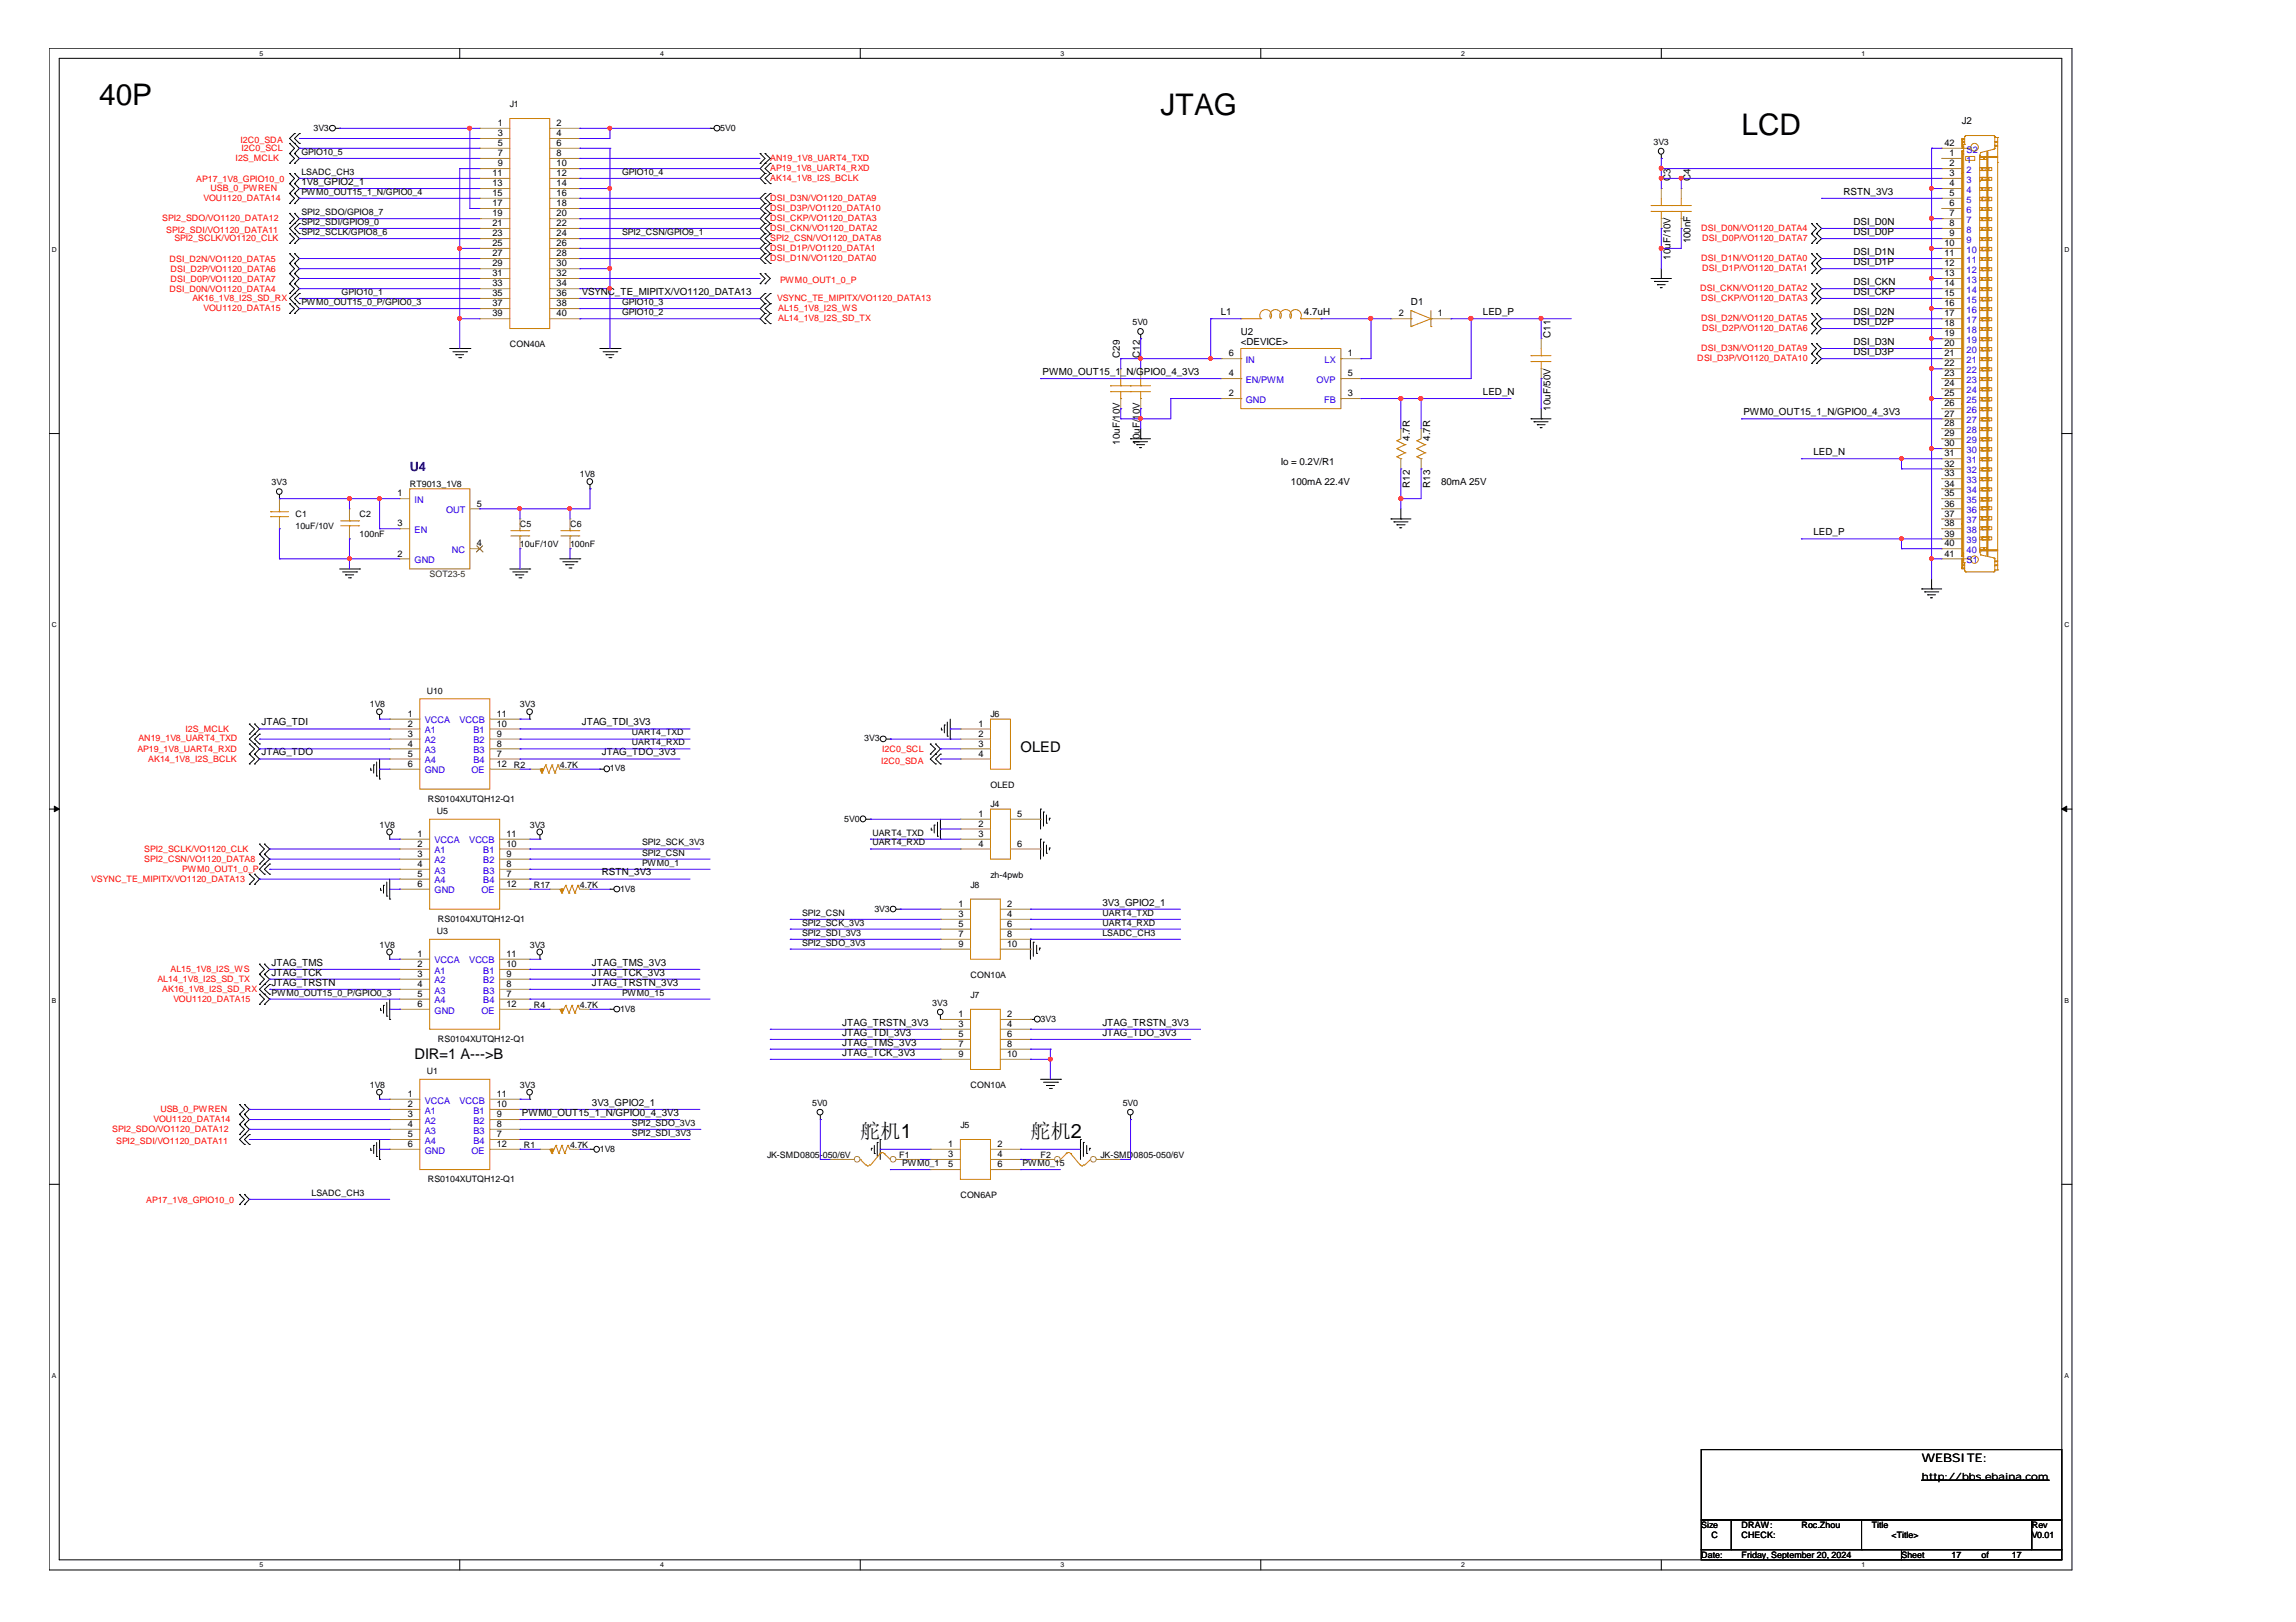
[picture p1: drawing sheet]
<svg xmlns="http://www.w3.org/2000/svg" width="297mm" height="210mm" viewBox="0 0 297 210" stroke-linecap="round" stroke-linejoin="round" font-family="sans-serif">
<defs><g id="words">
<g font-size="3.9">
<text x="12.8" y="13.6">40P</text>
<text x="150.2" y="14.9">JTAG</text>
<text x="225.3" y="17.5">LCD</text>
</g>
<g font-size="2.6">
<text x="111.3" y="147.2">舵机1</text>
<text x="133.3" y="147.2">舵机2</text>
</g>
<g font-size="1.9">
<text x="132" y="97.3">OLED</text>
<text x="53.6" y="137.1">DIR=1 A---&gt;B</text>
</g>
<text font-size="1.7" fill="#000080" x="53" y="60.9">U4</text>
<text font-size="1.5" x="248.6" y="189.2">WEBSITE:</text>
<g font-size="1.3">
<text x="253.8" y="16.1">J2</text>
<text x="39" y="23.9">1V8_GPIO2_1</text>
<text x="216.1" y="23.5" transform="rotate(-90 216.1 23.5)">C3</text>
<text x="218.7" y="23.5" transform="rotate(-90 218.7 23.5)">C4</text>
<text x="238.5" y="25.2">RSTN_3V3</text>
<text x="239.8" y="29.1">DSI_D0N</text>
<text x="216.1" y="33.6" transform="rotate(-90 216.1 33.6)">10uF/10V</text>
<text x="218.7" y="31.5" transform="rotate(-90 218.7 31.5)">100nF</text>
<text x="239.8" y="30.4">DSI_D0P</text>
<text x="239.8" y="33">DSI_D1N</text>
<text x="239.8" y="34.3">DSI_D1P</text>
<text x="75.3" y="38.2">VSYNC_TE_MIPITX/VO1120_DATA13</text>
<text x="157.9" y="40.7">L1</text>
<text x="168.7" y="40.7">4.7uH</text>
<text x="182.5" y="39.4">D1</text>
<text x="191.9" y="40.8">LED_P</text>
<text x="239.8" y="36.9">DSI_CKN</text>
<text x="239.8" y="38.2">DSI_CKP</text>
<text x="239.8" y="40.8">DSI_D2N</text>
<text x="144.9" y="46.3" transform="rotate(-90 144.9 46.3)">C29</text>
<text x="147.4" y="46.3" transform="rotate(-90 147.4 46.3)">C12</text>
<text x="160.5" y="43.3">U2</text>
<text x="160.5" y="44.6">&lt;DEVICE&gt;</text>
<text x="200.6" y="43.7" transform="rotate(-90 200.6 43.7)">C11</text>
<text x="239.8" y="42.1">DSI_D2P</text>
<text x="239.8" y="44.6">DSI_D3N</text>
<text x="239.8" y="45.9">DSI_D3P</text>
<text x="134.9" y="48.5">PWM0_OUT15_1_N/GPIO0_4_3V3</text>
<text x="191.9" y="51.1">LED_N</text>
<text x="200.6" y="53.1" transform="rotate(-90 200.6 53.1)">10uF/50V</text>
<text x="225.6" y="53.7">PWM0_OUT15_1_N/GPIO0_4_3V3</text>
<text x="144.9" y="57.5" transform="rotate(-90 144.9 57.5)">10uF/10V</text>
<text x="147.4" y="57.5" transform="rotate(-90 147.4 57.5)">10uF/10V</text>
<text x="182.4" y="57" transform="rotate(-90 182.4 57)">4.7R</text>
<text x="185" y="57" transform="rotate(-90 185 57)">4.7R</text>
<text x="234.6" y="58.9">LED_N</text>
<text x="165.7" y="60.2">Io = 0.2V/R1</text>
<text x="167" y="62.8">100mA 22.4V</text>
<text x="182.4" y="63.1" transform="rotate(-90 182.4 63.1)">R12</text>
<text x="185" y="63.1" transform="rotate(-90 185 63.1)">R13</text>
<text x="186.4" y="62.8">80mA 25V</text>
<text x="234.6" y="69.3">LED_P</text>
<text x="33.8" y="93.9">JTAG_TDI</text>
<text x="75.3" y="93.9">JTAG_TDI_3V3</text>
<text x="33.8" y="97.8">JTAG_TDO</text>
<text x="77.9" y="97.8">JTAG_TDO_3V3</text>
<text x="77.9" y="113.3">RSTN_3V3</text>
<text x="142.6" y="117.2">3V3_GPIO2_1</text>
<text x="35.1" y="125">JTAG_TMS</text>
<text x="76.6" y="125">JTAG_TMS_3V3</text>
<text x="35.1" y="126.3">JTAG_TCK</text>
<text x="35.1" y="127.6">JTAG_TRSTN</text>
<text x="76.6" y="126.3">JTAG_TCK_3V3</text>
<text x="76.6" y="127.6">JTAG_TRSTN_3V3</text>
<text x="109" y="132.7">JTAG_TRSTN_3V3</text>
<text x="109" y="134">JTAG_TDI_3V3</text>
<text x="109" y="135.3">JTAG_TMS_3V3</text>
<text x="109" y="136.6">JTAG_TCK_3V3</text>
<text x="142.6" y="134">JTAG_TDO_3V3</text>
<text x="142.6" y="132.7">JTAG_TRSTN_3V3</text>
<text x="76.6" y="143.1">3V3_GPIO2_1</text>
<text x="67.5" y="144.4">PWM0_OUT15_1_N/GPIO0_4_3V3</text>
<text x="248.6" y="191.5">http://bbs.ebaina.com</text>
</g>
<g font-size="1.2">
<text x="64.4" y="16.3">1</text>
<text x="64.4" y="17.6">3</text>
<text x="72" y="16.3">2</text>
<text x="72" y="17.6">4</text>
<text x="63.7" y="22.8">11</text>
<text x="64.4" y="18.9">5</text>
<text x="64.4" y="20.2">7</text>
<text x="64.4" y="21.5">9</text>
<text x="72" y="18.9">6</text>
<text x="72" y="20.2">8</text>
<text x="72" y="21.5">10</text>
<text x="72" y="22.8">12</text>
<text x="251.5" y="18.9">42</text>
<text x="252.2" y="20.2">1</text>
<text x="252.2" y="21.5">2</text>
<text x="252.2" y="22.8">3</text>
<text x="63.7" y="24.1">13</text>
<text x="63.7" y="25.4">15</text>
<text x="63.7" y="26.7">17</text>
<text x="63.7" y="28">19</text>
<text x="63.7" y="29.3">21</text>
<text x="72" y="24.1">14</text>
<text x="72" y="25.4">16</text>
<text x="72" y="26.7">18</text>
<text x="72" y="28">20</text>
<text x="72" y="29.3">22</text>
<text x="252.2" y="24.1">4</text>
<text x="252.2" y="25.4">5</text>
<text x="252.2" y="26.7">6</text>
<text x="252.2" y="28">7</text>
<text x="252.2" y="29.3">8</text>
<text x="63.7" y="30.6">23</text>
<text x="63.7" y="31.8">25</text>
<text x="63.7" y="33.2">27</text>
<text x="63.7" y="34.5">29</text>
<text x="63.7" y="35.7">31</text>
<text x="72" y="30.6">24</text>
<text x="72" y="31.8">26</text>
<text x="72" y="33.2">28</text>
<text x="72" y="34.5">30</text>
<text x="72" y="35.7">32</text>
<text x="251.5" y="31.8">10</text>
<text x="251.5" y="33.2">11</text>
<text x="251.5" y="34.5">12</text>
<text x="251.5" y="35.7">13</text>
<text x="252.2" y="30.6">9</text>
<text x="63.7" y="37.1">33</text>
<text x="63.7" y="38.3">35</text>
<text x="63.7" y="39.6">37</text>
<text x="63.7" y="41">39</text>
<text x="72" y="37.1">34</text>
<text x="72" y="38.3">36</text>
<text x="72" y="39.6">38</text>
<text x="72" y="41">40</text>
<text x="181" y="41">2</text>
<text x="186" y="41">1</text>
<text x="251.5" y="37.1">14</text>
<text x="251.5" y="38.3">15</text>
<text x="251.5" y="39.6">16</text>
<text x="251.5" y="41">17</text>
<text x="159" y="46.1">6</text>
<text x="174.4" y="46.1">1</text>
<text x="251.5" y="42.2">18</text>
<text x="251.5" y="43.5">19</text>
<text x="251.5" y="44.8">20</text>
<text x="251.5" y="46.1">21</text>
<text x="251.5" y="47.4">22</text>
<text x="159" y="51.3">2</text>
<text x="159" y="48.7">4</text>
<text x="174.4" y="48.7">5</text>
<text x="174.4" y="51.3">3</text>
<text x="251.5" y="48.7">23</text>
<text x="251.5" y="50">24</text>
<text x="251.5" y="51.3">25</text>
<text x="251.5" y="52.6">26</text>
<text x="251.5" y="53.9">27</text>
<text x="251.5" y="55.2">28</text>
<text x="251.5" y="56.5">29</text>
<text x="251.5" y="57.8">30</text>
<text x="251.5" y="59.1">31</text>
<text x="51.4" y="64.2">1</text>
<text x="61.7" y="65.5">5</text>
<text x="251.5" y="60.4">32</text>
<text x="251.5" y="61.7">33</text>
<text x="251.5" y="63">34</text>
<text x="251.5" y="64.2">35</text>
<text x="251.5" y="65.5">36</text>
<text x="51.4" y="68.1">3</text>
<text x="61.7" y="70.7">4</text>
<text x="251.5" y="66.9">37</text>
<text x="251.5" y="68.1">38</text>
<text x="251.5" y="69.4">39</text>
<text x="251.5" y="70.7">40</text>
<text x="51.4" y="72">2</text>
<text x="251.5" y="72">41</text>
<text x="52.7" y="92.8">1</text>
<text x="52.7" y="94">2</text>
<text x="52.7" y="95.3">3</text>
<text x="64.3" y="95.3">9</text>
<text x="64.3" y="94">10</text>
<text x="64.3" y="92.8">11</text>
<text x="126.6" y="94">1</text>
<text x="126.6" y="95.3">2</text>
<text x="52.7" y="96.6">4</text>
<text x="52.7" y="97.9">5</text>
<text x="52.7" y="99.2">6</text>
<text x="64.3" y="97.9">7</text>
<text x="64.3" y="96.6">8</text>
<text x="64.3" y="99.2">12</text>
<text x="126.6" y="96.6">3</text>
<text x="126.6" y="97.9">4</text>
<text x="126.6" y="105.7">1</text>
<text x="126.6" y="107">2</text>
<text x="131.6" y="105.7">5</text>
<text x="54" y="108.3">1</text>
<text x="54" y="109.6">2</text>
<text x="54" y="110.9">3</text>
<text x="54" y="112.2">4</text>
<text x="54" y="113.5">5</text>
<text x="65.5" y="113.5">7</text>
<text x="65.5" y="112.2">8</text>
<text x="65.5" y="110.9">9</text>
<text x="65.5" y="109.6">10</text>
<text x="65.5" y="108.3">11</text>
<text x="126.6" y="108.3">3</text>
<text x="126.6" y="109.6">4</text>
<text x="131.6" y="109.6">6</text>
<text x="54" y="114.8">6</text>
<text x="65.5" y="114.8">12</text>
<text x="124" y="117.4">1</text>
<text x="124" y="118.7">3</text>
<text x="124" y="119.9">5</text>
<text x="130.3" y="117.4">2</text>
<text x="130.3" y="118.7">4</text>
<text x="130.3" y="119.9">6</text>
<text x="54" y="123.8">1</text>
<text x="54" y="125.2">2</text>
<text x="65.5" y="125.2">10</text>
<text x="65.5" y="123.8">11</text>
<text x="124" y="121.3">7</text>
<text x="124" y="122.5">9</text>
<text x="130.3" y="121.3">8</text>
<text x="130.3" y="122.5">10</text>
<text x="54" y="126.4">3</text>
<text x="54" y="127.7">4</text>
<text x="54" y="129">5</text>
<text x="54" y="130.3">6</text>
<text x="65.5" y="129">7</text>
<text x="65.5" y="127.7">8</text>
<text x="65.5" y="126.4">9</text>
<text x="65.5" y="130.3">12</text>
<text x="124" y="131.6">1</text>
<text x="130.3" y="131.6">2</text>
<text x="124" y="132.9">3</text>
<text x="124" y="134.2">5</text>
<text x="124" y="135.5">7</text>
<text x="124" y="136.8">9</text>
<text x="130.3" y="132.9">4</text>
<text x="130.3" y="134.2">6</text>
<text x="130.3" y="135.5">8</text>
<text x="130.3" y="136.8">10</text>
<text x="52.7" y="142">1</text>
<text x="52.7" y="143.3">2</text>
<text x="64.3" y="143.3">10</text>
<text x="64.3" y="142">11</text>
<text x="52.7" y="144.6">3</text>
<text x="52.7" y="145.9">4</text>
<text x="52.7" y="147.2">5</text>
<text x="52.7" y="148.4">6</text>
<text x="64.3" y="147.2">7</text>
<text x="64.3" y="145.9">8</text>
<text x="64.3" y="144.6">9</text>
<text x="64.3" y="148.4">12</text>
<text x="122.7" y="148.4">1</text>
<text x="122.7" y="149.7">3</text>
<text x="129" y="148.4">2</text>
<text x="129" y="149.7">4</text>
<text x="122.7" y="151.1">5</text>
<text x="129" y="151.1">6</text>
</g>
<g font-size="1.2" fill="#00c">
<text x="254.4" y="21.1">1</text>
<text x="254.4" y="22.4">2</text>
<text x="254.4" y="23.6">3</text>
<text x="254.4" y="19.7">S2</text>
<text x="254.4" y="24.9">4</text>
<text x="254.4" y="26.2">5</text>
<text x="254.4" y="27.5">6</text>
<text x="254.4" y="28.8">7</text>
<text x="254.4" y="30.1">8</text>
<text x="254.4" y="31.4">9</text>
<text x="254.4" y="32.7">10</text>
<text x="254.4" y="34">11</text>
<text x="254.4" y="35.3">12</text>
<text x="254.4" y="36.6">13</text>
<text x="254.4" y="37.9">14</text>
<text x="254.4" y="39.2">15</text>
<text x="254.4" y="40.5">16</text>
<text x="254.4" y="41.8">17</text>
<text x="161.2" y="47">IN</text>
<text x="171.4" y="47">LX</text>
<text x="254.4" y="43.1">18</text>
<text x="254.4" y="44.4">19</text>
<text x="254.4" y="45.6">20</text>
<text x="254.4" y="47">21</text>
<text x="161.2" y="52.1">GND</text>
<text x="161.2" y="49.5">EN/PWM</text>
<text x="170.3" y="49.5">OVP</text>
<text x="171.3" y="52.1">FB</text>
<text x="254.4" y="48.3">22</text>
<text x="254.4" y="49.5">23</text>
<text x="254.4" y="50.9">24</text>
<text x="254.4" y="52.1">25</text>
<text x="254.4" y="53.4">26</text>
<text x="254.4" y="54.8">27</text>
<text x="254.4" y="56">28</text>
<text x="254.4" y="57.3">29</text>
<text x="254.4" y="58.6">30</text>
<text x="254.4" y="59.9">31</text>
<text x="53.6" y="65.1">IN</text>
<text x="254.4" y="61.2">32</text>
<text x="254.4" y="62.5">33</text>
<text x="254.4" y="63.8">34</text>
<text x="254.4" y="65.1">35</text>
<text x="53.6" y="69">EN</text>
<text x="57.7" y="66.4">OUT</text>
<text x="58.5" y="71.6">NC</text>
<text x="254.4" y="66.4">36</text>
<text x="254.4" y="67.7">37</text>
<text x="254.4" y="69">38</text>
<text x="254.4" y="70.3">39</text>
<text x="254.4" y="71.6">40</text>
<text x="53.6" y="72.9">GND</text>
<text x="254.4" y="72.9">S1</text>
<text x="54.9" y="93.6">VCCA</text>
<text x="54.9" y="94.9">A1</text>
<text x="59.4" y="93.6">VCCB</text>
<text x="61.3" y="94.9">B1</text>
<text x="54.9" y="96.2">A2</text>
<text x="54.9" y="97.5">A3</text>
<text x="54.9" y="98.8">A4</text>
<text x="54.9" y="100.1">GND</text>
<text x="61" y="100.1">OE</text>
<text x="61.3" y="98.8">B4</text>
<text x="61.3" y="97.5">B3</text>
<text x="61.3" y="96.2">B2</text>
<text x="56.2" y="109.1">VCCA</text>
<text x="56.2" y="110.4">A1</text>
<text x="56.2" y="111.7">A2</text>
<text x="56.2" y="113">A3</text>
<text x="60.7" y="109.1">VCCB</text>
<text x="62.5" y="113">B3</text>
<text x="62.5" y="111.7">B2</text>
<text x="62.5" y="110.4">B1</text>
<text x="56.2" y="114.3">A4</text>
<text x="56.2" y="115.6">GND</text>
<text x="62.3" y="115.6">OE</text>
<text x="62.5" y="114.3">B4</text>
<text x="56.2" y="124.7">VCCA</text>
<text x="56.2" y="126">A1</text>
<text x="60.7" y="124.7">VCCB</text>
<text x="62.5" y="126">B1</text>
<text x="56.2" y="127.3">A2</text>
<text x="56.2" y="128.6">A3</text>
<text x="56.2" y="129.9">A4</text>
<text x="56.2" y="131.2">GND</text>
<text x="62.3" y="131.2">OE</text>
<text x="62.5" y="129.9">B4</text>
<text x="62.5" y="128.6">B3</text>
<text x="62.5" y="127.3">B2</text>
<text x="54.9" y="142.8">VCCA</text>
<text x="59.4" y="142.8">VCCB</text>
<text x="54.9" y="144.1">A1</text>
<text x="54.9" y="145.4">A2</text>
<text x="54.9" y="146.7">A3</text>
<text x="54.9" y="148">A4</text>
<text x="54.9" y="149.3">GND</text>
<text x="61" y="149.3">OE</text>
<text x="61.3" y="148">B4</text>
<text x="61.3" y="146.7">B3</text>
<text x="61.3" y="145.4">B2</text>
<text x="61.3" y="144.1">B1</text>
</g>
<g font-size="1.1">
<text x="40.6" y="16.9">3V3</text>
<text x="66" y="13.8">J1</text>
<text x="93.2" y="16.9">5V0</text>
<text x="39" y="22.6">LSADC_CH3</text>
<text x="39" y="20">GPIO10_5</text>
<text x="80.5" y="22.6">GPIO10_4</text>
<text x="213.9" y="18.8">3V3</text>
<text x="39" y="25.2">PWM0_OUT15_1_N/GPIO0_4</text>
<text x="39" y="27.8">SPI2_SDO/GPIO8_7</text>
<text x="39" y="29.1">SPI2_SDI/GPIO9_0</text>
<text x="39" y="30.4">SPI2_SCLK/GPIO8_6</text>
<text x="80.5" y="30.4">SPI2_CSN/GPIO9_1</text>
<text x="39" y="39.5">PWM0_OUT15_0_P/GPIO0_3</text>
<text x="44.2" y="38.2">GPIO10_1</text>
<text x="80.5" y="39.5">GPIO10_3</text>
<text x="80.5" y="40.8">GPIO10_2</text>
<text x="66" y="44.9">CON40A</text>
<text x="146.5" y="42.1">5V0</text>
<text x="35.1" y="62.8">3V3</text>
<text x="53" y="63">RT9013_1V8</text>
<text x="75" y="61.8">1V8</text>
<text x="38.2" y="66.9">C1</text>
<text x="38.2" y="68.5">10uF/10V</text>
<text x="46.5" y="66.9">C2</text>
<text x="46.5" y="69.5">100nF</text>
<text x="67.3" y="68.3">C5</text>
<text x="67.3" y="70.8">10uF/10V</text>
<text x="73.7" y="68.3">C6</text>
<text x="73.7" y="70.8">100nF</text>
<text x="55.2" y="89.8">U10</text>
<text x="47.8" y="91.5">1V8</text>
<text x="67.3" y="91.5">3V3</text>
<text x="81.7" y="95.2">UART4_TXD</text>
<text x="111.8" y="95.9">3V3</text>
<text x="128.1" y="92.9">J6</text>
<text x="66.5" y="99.3">R2</text>
<text x="72.4" y="99.3">4.7K</text>
<text x="78.9" y="99.8">1V8</text>
<text x="81.7" y="96.4">UART4_RXD</text>
<text x="128.1" y="101.9">OLED</text>
<text x="49.1" y="107.1">1V8</text>
<text x="55.3" y="103.7">RS0104XUTQH12-Q1</text>
<text x="56.5" y="105.3">U5</text>
<text x="68.5" y="107.1">3V3</text>
<text x="109.2" y="106.3">5V0</text>
<text x="128.1" y="104.5">J4</text>
<text x="83.1" y="109.4">SPI2_SCK_3V3</text>
<text x="83.1" y="110.7">SPI2_CSN</text>
<text x="83.1" y="112">PWM0_1</text>
<text x="112.9" y="108.1">UART4_TXD</text>
<text x="112.9" y="109.4">UART4_RXD</text>
<text x="128.1" y="113.6">zh-4pwb</text>
<text x="56.6" y="119.3">RS0104XUTQH12-Q1</text>
<text x="69" y="114.9">R17</text>
<text x="75" y="114.9">4.7K</text>
<text x="80.2" y="115.4">1V8</text>
<text x="103.8" y="118.5">SPI2_CSN</text>
<text x="103.8" y="119.8">SPI2_SCK_3V3</text>
<text x="113.1" y="118">3V3</text>
<text x="125.6" y="114.9">J8</text>
<text x="142.6" y="118.5">UART4_TXD</text>
<text x="142.6" y="119.8">UART4_RXD</text>
<text x="49.1" y="122.7">1V8</text>
<text x="56.5" y="120.8">U3</text>
<text x="68.5" y="122.7">3V3</text>
<text x="103.8" y="121.1">SPI2_SDI_3V3</text>
<text x="103.8" y="122.4">SPI2_SDO_3V3</text>
<text x="142.6" y="121.1">LSADC_CH3</text>
<text x="35.1" y="128.8">PWM0_OUT15_0_P/GPIO0_3</text>
<text x="69" y="130.4">R4</text>
<text x="75" y="130.4">4.7K</text>
<text x="80.2" y="131">1V8</text>
<text x="80.5" y="128.8">PWM0_15</text>
<text x="120.6" y="130.1">3V3</text>
<text x="125.6" y="129.1">J7</text>
<text x="125.6" y="126.5">CON10A</text>
<text x="56.6" y="134.8">RS0104XUTQH12-Q1</text>
<text x="134.6" y="132.2">3V3</text>
<text x="47.8" y="140.8">1V8</text>
<text x="55.2" y="139">U1</text>
<text x="67.3" y="140.8">3V3</text>
<text x="105.1" y="143.1">5V0</text>
<text x="125.6" y="140.8">CON10A</text>
<text x="145.2" y="143.1">5V0</text>
<text x="67.8" y="148.6">R1</text>
<text x="73.7" y="148.6">4.7K</text>
<text x="77.6" y="149.1">1V8</text>
<text x="81.7" y="145.7">SPI2_SDO_3V3</text>
<text x="81.7" y="147">SPI2_SDI_3V3</text>
<text x="99.2" y="149.8">JK-SMD0805-050/6V</text>
<text x="116.3" y="149.8">F1</text>
<text x="124.2" y="146">J5</text>
<text x="134.6" y="149.8">F2</text>
<text x="142.4" y="149.8">JK-SMD0805-050/6V</text>
<text x="40.3" y="154.7">LSADC_CH3</text>
<text x="55.3" y="153">RS0104XUTQH12-Q1</text>
<text x="116.7" y="150.9">PWM0_1</text>
<text x="124.2" y="155">CON6AP</text>
<text x="132.3" y="150.9">PWM0_15</text>
<text x="220.1" y="197.8">Size</text>
<text x="225.3" y="197.8">DRAW:</text>
<text x="233" y="197.8">Roc.Zhou</text>
<text x="242.1" y="197.8">Title</text>
<text x="262.8" y="197.8">Rev</text>
<text x="220.1" y="201.6">Date:</text>
<text x="221.4" y="199.1">C</text>
<text x="225.3" y="199.1">CHECK:</text>
<text x="225.3" y="201.6">Friday, September 20, 2024</text>
<text x="244.7" y="199.1">&lt;Title&gt;</text>
<text x="246" y="201.6">Sheet</text>
<text x="252.5" y="201.6">17</text>
<text x="256.4" y="201.6">of</text>
<text x="260.3" y="201.6">17</text>
<text x="262.8" y="199.1">V0.01</text>
</g>
<g font-size="1.1" fill="#f00">
<text x="25.4" y="23.6">AP17_1V8_GPIO10_0</text>
<text x="30.5" y="20.8">I2S_MCLK</text>
<text x="31.1" y="18.5">I2C0_SDA</text>
<text x="31.2" y="19.5">I2C0_SCL</text>
<text x="99.7" y="20.8">AN19_1V8_UART4_TXD</text>
<text x="99.7" y="22.1">AP19_1V8_UART4_RXD</text>
<text x="99.7" y="23.4">AK14_1V8_I2S_BCLK</text>
<text x="21" y="28.6">SPI2_SDO/VO1120_DATA12</text>
<text x="26.3" y="26">VOU1120_DATA14</text>
<text x="27.2" y="24.7">USB_0_PWREN</text>
<text x="99.7" y="26">DSI_D3N/VO1120_DATA9</text>
<text x="99.7" y="27.3">DSI_D3P/VO1120_DATA10</text>
<text x="99.7" y="28.6">DSI_CKP/VO1120_DATA3</text>
<text x="99.7" y="29.9">DSI_CKN/VO1120_DATA2</text>
<text x="220.1" y="29.9">DSI_D0N/VO1120_DATA4</text>
<text x="21.5" y="30.2">SPI2_SDI/VO1120_DATA11</text>
<text x="21.9" y="33.9">DSI_D2N/VO1120_DATA5</text>
<text x="22.1" y="35.2">DSI_D2P/VO1120_DATA6</text>
<text x="22.6" y="31.2">SPI2_SCLK/VO1120_CLK</text>
<text x="99.7" y="32.5">DSI_D1P/VO1120_DATA1</text>
<text x="99.7" y="33.8">DSI_D1N/VO1120_DATA0</text>
<text x="99.7" y="31.2">SPI2_CSN/VO1120_DATA8</text>
<text x="220.1" y="33.8">DSI_D1N/VO1120_DATA0</text>
<text x="220.2" y="35.1">DSI_D1P/VO1120_DATA1</text>
<text x="220.2" y="31.2">DSI_D0P/VO1120_DATA7</text>
<text x="21.9" y="37.8">DSI_D0N/VO1120_DATA4</text>
<text x="22.1" y="36.5">DSI_D0P/VO1120_DATA7</text>
<text x="24.9" y="39">AK16_1V8_I2S_SD_RX</text>
<text x="26.3" y="40.3">VOU1120_DATA15</text>
<text x="100.5" y="39">VSYNC_TE_MIPITX/VO1120_DATA13</text>
<text x="100.7" y="40.3">AL15_1V8_I2S_WS</text>
<text x="100.7" y="41.5">AL14_1V8_I2S_SD_TX</text>
<text x="100.9" y="36.6">PWM0_OUT1_0_P</text>
<text x="220" y="37.6">DSI_CKN/VO1120_DATA2</text>
<text x="220.1" y="39">DSI_CKP/VO1120_DATA3</text>
<text x="220.1" y="41.5">DSI_D2N/VO1120_DATA5</text>
<text x="219.6" y="46.8">DSI_D3P/VO1120_DATA10</text>
<text x="220.1" y="45.4">DSI_D3N/VO1120_DATA9</text>
<text x="220.2" y="42.9">DSI_D2P/VO1120_DATA6</text>
<text x="17.9" y="95.9">AN19_1V8_UART4_TXD</text>
<text x="24" y="94.7">I2S_MCLK</text>
<text x="17.8" y="97.4">AP19_1V8_UART4_RXD</text>
<text x="19.2" y="98.6">AK14_1V8_I2S_BCLK</text>
<text x="114" y="98.8">I2C0_SDA</text>
<text x="114.1" y="97.3">I2C0_SCL</text>
<text x="18.7" y="110.2">SPI2_SCLK/VO1120_CLK</text>
<text x="18.7" y="111.5">SPI2_CSN/VO1120_DATA8</text>
<text x="23.6" y="112.8">PWM0_OUT1_0_P</text>
<text x="11.8" y="114.1">VSYNC_TE_MIPITX/VO1120_DATA13</text>
<text x="22.1" y="125.7">AL15_1V8_I2S_WS</text>
<text x="20.4" y="127.1">AL14_1V8_I2S_SD_TX</text>
<text x="21" y="128.3">AK16_1V8_I2S_SD_RX</text>
<text x="22.4" y="129.6">VOU1120_DATA15</text>
<text x="20.7" y="143.9">USB_0_PWREN</text>
<text x="14.5" y="146.5">SPI2_SDO/VO1120_DATA12</text>
<text x="15" y="148.1">SPI2_SDI/VO1120_DATA11</text>
<text x="19.9" y="145.2">VOU1120_DATA14</text>
<text x="18.9" y="155.7">AP17_1V8_GPIO10_0</text>
</g>
<text font-size="1.1" fill="#008000" x="55.6" y="74.7">SOT23-5</text>
<g font-size=".9">
<text x="33.6" y="7.2">5</text>
<text x="85.4" y="7.2">4</text>
<text x="137.2" y="7.2">3</text>
<text x="189" y="7.2">2</text>
<text x="240.8" y="7.2">1</text>
<text x="6.7" y="32.6">D</text>
<text x="267.1" y="32.6">D</text>
<text x="6.7" y="81.2">C</text>
<text x="267.1" y="81.2">C</text>
<text x="6.7" y="129.8">B</text>
<text x="267.1" y="129.8">B</text>
<text x="6.7" y="178.3">A</text>
<text x="267.1" y="178.3">A</text>
<text x="33.6" y="202.8">5</text>
<text x="85.4" y="202.8">4</text>
<text x="137.2" y="202.8">3</text>
<text x="189" y="202.8">2</text>
<text x="240.8" y="202.8">1</text>
</g>
</g></defs>
<path d="M6.3 6.2h261.8v197h-261.8zM7.7 7.5h259v194.4h-259z" fill="none" stroke="#000" stroke-width=".13"/>
<g fill="#fff">
<path d="M33.6 6.4h.5v1h-.5z"/>
<path d="M33.6 202h.5v1h-.5z"/>
</g>
<path d="M59.5 6.2v1.3M59.5 201.9v1.3" fill="none" stroke="#000" stroke-width=".13"/>
<g fill="#fff">
<path d="M85.4 6.4h.5v1h-.5z"/>
<path d="M85.4 202h.5v1h-.5z"/>
</g>
<path d="M111.3 6.2v1.3M111.3 201.9v1.3" fill="none" stroke="#000" stroke-width=".13"/>
<g fill="#fff">
<path d="M137.2 6.4h.5v1h-.5z"/>
<path d="M137.2 202h.5v1h-.5z"/>
</g>
<path d="M163.1 6.2v1.3M163.1 201.9v1.3" fill="none" stroke="#000" stroke-width=".13"/>
<g fill="#fff">
<path d="M189 6.4h.5v1h-.5z"/>
<path d="M189 202h.5v1h-.5z"/>
</g>
<path d="M214.9 6.2v1.3M214.9 201.9v1.3" fill="none" stroke="#000" stroke-width=".13"/>
<g fill="#fff">
<path d="M240.8 6.4h.5v1h-.5z"/>
<path d="M240.8 202h.5v1h-.5z"/>
<path d="M6.7 31.8h.6v1h-.6z"/>
<path d="M267.1 31.8h.6v1h-.6z"/>
<path d="M6.7 80.4h.6v1h-.6z"/>
<path d="M267.1 80.4h.6v1h-.6z"/>
</g>
<path d="M6.3 56.1h1.4M266.7 56.1h1.4" fill="none" stroke="#000" stroke-width=".13"/>
<g fill="#fff">
<path d="M6.7 129h.6v1h-.6z"/>
<path d="M267.1 129h.6v1h-.6z"/>
</g>
<path d="M6.3 104.7h1.4M266.7 104.7h1.4" fill="none" stroke="#000" stroke-width=".13"/>
<path d="M7 104.3l.7 .4-.7 .3zM266.7 104.7l.7-.4v.7z" fill="#000" stroke="#000" stroke-width=".13"/>
<g fill="#fff">
<path d="M6.7 177.5h.5v1h-.5z"/>
<path d="M267.1 177.5h.5v1h-.5z"/>
</g>
<g fill="none" stroke="#000" stroke-width=".13">
<path d="M37.5 19.9h.1M37.5 18.6h.1M37.5 19.9l.6 .6-.6 .6M37.5 18.6l.6 .6-.6 .7M38.1 19.9h.1M38.1 17.3h.1M38.1 18.6h.1M38.1 19.9l.6 .6-.6 .6M38.1 17.3l-.6 .6 1.2 1.3-.6 .7M38.7 17.3h.1M38.7 18.6h.1M38.7 17.3l-.6 .6 .6 .7"/>
<path d="M43.4 16.6h.5M43.9 16.6h.1M91.9 16.6h.1M91.9 16.6h.5M98.3 19.9h.1M98.3 19.9l.7 .6-.7 .6M99 19.9h.1M99 19.9l.7 .6-.7 .6M214.9 20v.5M37.5 23.8h.1M37.5 22.5h.1M37.5 21.1h.1"/>
<path d="M37.5 30.2h.1M37.5 31.5h.1M37.5 27.6h.1M37.5 28.9h.1M37.5 25h.1M37.5 26.3h.1M37.5 34.1h.1M37.5 32.8h.1M37.5 35.4h.1M37.5 36.7h.1M37.5 38h.1M37.5 39.3h.1"/>
<path d="M37.5 22.5l.6 .6-.6 .7M37.5 30.2l.6 .7-.6 .6M37.5 27.6l.6 .7-.6 .6M37.5 25l.6 .7-.6 .6M37.5 32.8l.6 .7-.6 .6M37.5 34.1l.6 .7-.6 .6M37.5 35.4l.6 .6-.6 .7M37.5 23.8l.6 .6-.6 .6M37.5 36.7l.6 .7-.6 .6M37.5 39.3l.6 .6-.6 .7M38.1 22.5h.1M38.1 23.8h.1"/>
<path d="M38.1 21.1h.1M38.1 31.5h.1M38.1 30.2h.1M38.1 28.9h.1M38.1 27.6h.1M38.1 26.3h.1M38.1 25h.1M38.1 39.3h.1M38.1 38h.1M38.1 32.8h.1M38.1 34.1h.1M38.1 35.4h.1"/>
<path d="M38.1 36.7h.1M38.1 22.5l.6 .6-.6 .7M38.1 30.2l.6 .7-.6 .6M38.1 27.6l.6 .7-1.2 1.3 .6 .6M38.1 25l.6 .7-.6 .6M38.1 36.7l.6 .7-1.2 1.2 .6 .7M38.1 32.8l.6 .7-.6 .6M38.1 34.1l.6 .7-.6 .6M38.1 35.4l.6 .6-.6 .7M38.1 23.8l.6 .6-.6 .6M38.1 39.3l.6 .6-.6 .7M38.7 28.9h.1"/>
<path d="M38.7 30.2h.1M38.7 39.3h.1M38.7 38h.1M38.7 28.9l-.6 .7 .6 .6M38.7 38l-.6 .6 .6 .7M98.3 21.1h.1M98.3 35.4h.1M98.3 36.7h.1M98.3 35.4l.7 .6-.7 .7M99 21.1h.1M99 35.4h.1M99 36.7h.1"/>
<path d="M99 25h.1M99 26.3h.1M99 27.6h.1M99 28.9h.1M99 30.2h.1M99 31.5h.1M99 32.8h.1M99 34.1h.1M99 22.5h.1M99 23.8h.1M99 39.3h.1M99 38h.1"/>
<path d="M99 35.4l.7 .6-.7 .7M99 25l-.7 .7 .7 .6M99 26.3l-.7 .7 .7 .6M99 27.6l-.7 .7 .7 .6M99 28.9l-.7 .7 .7 .6M99 31.5l-.7 .6 .7 .7M99 32.8l-.7 .7 .7 .6M99 30.2l-.7 .7 .7 .6M99 21.1l-.7 .7 .7 .7M99 22.5l-.7 .6 .7 .7M99 39.3l-.7 .6 .7 .7M99 38l-.7 .6 .7 .7"/>
<path d="M99.7 26.3h.1M99.7 25h.1M99.7 27.6h.1M99.7 28.9h.1M99.7 30.2h.1M99.7 32.8h.1M99.7 31.5h.1M99.7 34.1h.1M99.7 22.5h.1M99.7 21.1h.1M99.7 23.8h.1M99.7 39.3h.1"/>
<path d="M99.7 38h.1M99.7 25l-.7 .7 .7 .6M99.7 26.3l-.7 .7 .7 .6M99.7 27.6l-.7 .7 .7 .6M99.7 28.9l-.7 .7 .7 .6M99.7 31.5l-.7 .6 .7 .7M99.7 32.8l-.7 .7 .7 .6M99.7 30.2l-.7 .7 .7 .6M99.7 21.1l-.7 .7 .7 .7M99.7 22.5l-.7 .6 .7 .7M99.7 39.3l-.7 .6 .7 .7M99.7 38l-.7 .6 .7 .7"/>
<path d="M213.6 36h.1M213.6 36h2.6M214 36.4h.1M214 36.4h1.8M214.4 36.8h.1M214.4 36.8h1M214.8 37.2h.1M214.8 37.2h.3M214.9 36h.1M214.9 20.5h.1M214.9 34.8v1.2M234.4 38h.1"/>
<path d="M234.4 39.3h.1M234.4 34.1h.1M234.4 35.4h.1M234.4 32.8h.1M234.4 31.5h.1M234.4 30.2h.1M234.4 28.9h.1M234.4 36.7h.1M234.4 38l.6 .6-.6 .7M234.4 34.1l.6 .7-.6 .6M234.4 32.8l.6 .7-.6 .6M234.4 30.2l.6 .7-.6 .6"/>
<path d="M234.4 28.9l.6 .7-.6 .6M234.4 36.7l.6 .7-.6 .6M235 39.3h.1M235 38h.1M235 35.4h.1M235 34.1h.1M235 32.8h.1M235 30.2h.1M235 31.5h.1M235 28.9h.1M235 36.7h.1M235 38l.7 .6-.7 .7"/>
<path d="M235 34.1l.7 .7-.7 .6M235 32.8l.7 .7-.7 .6M235 30.2l.7 .7-.7 .6M235 28.9l.7 .7-.7 .6M235 36.7l.7 .7-.7 .6M37.5 40.6h.1M38.1 40.6h.1M58.2 45.1h2.6M58.6 45.5h1.8M59 45.9h.1M59 45.9h1M59.4 46.3h.2"/>
<path d="M59.6 46.3h.1M60.4 45.5h.1M60.8 45.1h.1M77.6 45.1h2.6M78 45.5h1.8M78.4 45.9h.1M78.4 45.9h1M78.8 46.3h.2M79 46.3h.1M79.8 45.5h.1M80.2 45.1h.1M99 40.6h.1"/>
<path d="M99 41.9h.1M99 40.6l-.7 .6 .7 .7M99.7 40.6h.1M99.7 41.9h.1M99.7 40.6l-.7 .6 .7 .7M146.3 56.8h.1M146.3 56.8h2.5M146.6 57.2h.1M146.6 57.2h1.9M147.1 57.5h.1M147.1 57.5h1M147.4 57.9h.1"/>
<path d="M147.4 57.9h.3M147.6 56.8h.1M147.6 43.8h.1M147.6 43.3v.5M147.6 55.5v1.3M198.1 54.2h.1M198.1 54.2h2.6M198.5 54.6h.1M198.5 54.6h1.8M198.9 55h.1M198.9 55h1M199.3 55.3h.1"/>
<path d="M199.3 55.3h.2M199.4 54.2h.1M199.4 52.9v1.3M234.4 44.5h.1M234.4 45.8h.1M234.4 47h.1M234.4 41.9h.1M234.4 40.6h.1M234.4 43.2h.1M234.4 44.5l.6 .6-.6 .7M234.4 45.8l.6 .6-.6 .6M234.4 40.6l.6 .6-.6 .7"/>
<path d="M234.4 41.9l.6 .6-.6 .7M235 45.8h.1M235 44.5h.1M235 47h.1M235 40.6h.1M235 41.9h.1M235 43.2h.1M235 44.5l.7 .6-.7 .7M235 45.8l.7 .6-.7 .6M235 40.6l.7 .6-.7 .7M235 41.9l.7 .6-.7 .7M36.2 64.5h.1"/>
<path d="M36.2 64v.5M43.9 73.6h2.6M44.3 74h1.8M44.7 74.4h.1M44.7 74.4h1.1M45.1 74.8h.2M45.3 74.8h.1M46.1 74h.1M46.5 73.6h.1M66 73.6h2.5M66.3 74h1.9M66.7 74.4h.1"/>
<path d="M66.7 74.4h1.1M67.1 74.8h.3M67.4 74.8h.1M68.2 74h.1M68.5 73.6h.1M72.4 72.3h2.6M72.8 72.7h1.8M73.2 73.1h.1M73.2 73.1h1.1M73.6 73.5h.3M73.9 73.5h.1M74.6 72.7h.1"/>
<path d="M75 72.3h.1M76.3 63.3h.1M76.3 62.8v.5M180 67.2h.1M180 67.2h2.5M180.3 67.5h.1M180.3 67.5h1.9M180.7 67.9h.1M180.7 67.9h1.1M181.1 68.3h.1M181.1 68.3h.3M181.2 67.2h.1"/>
<path d="M181.2 65.8v1.4M248.6 76.2h.1M248.6 76.2h2.6M249 76.6h.1M249 76.6h1.8M249.4 77h.1M249.4 77h1M249.8 77.4h.1M249.8 77.4h.2M249.9 76.2h.1M249.9 74.9v1.3M32.3 97.6h.1"/>
<path d="M32.3 98.9h.1M32.3 96.3h.1M32.3 95h.1M32.3 93.7h.1M32.3 97.6l.6 .6-.6 .7M32.3 96.3l.6 .6-.6 .7M32.3 93.7l.6 .6-.6 .7M32.9 98.9h.1M32.9 97.6h.1M32.9 96.3h.1M32.9 95h.1M32.9 93.7h.1"/>
<path d="M32.9 97.6l.7 .6-.7 .7M32.9 96.3l.7 .6-.7 .7M32.9 95l-.6 .6 .6 .7M32.9 93.7l.7 .6-.7 .7M33.6 96.3h.1M33.6 95h.1M33.6 95l-.7 .6 .7 .7M48 99.7h.1M48 99.4v.3M48.3 99h.1M48.3 99v1M48.7 98.6v1.8"/>
<path d="M49.1 93.1h.1M49.1 92.5v.6M49.1 98.2v2.6M68.5 93.1h.1M68.5 92.5v.6M77.6 99.5h.1M77.6 99.5h.5M114.7 95.6h.5M115.2 95.6h.1M120.4 96.3h.1M120.4 97.6h.1M120.4 96.3l.6 .6-.6 .7"/>
<path d="M121 97.6h.1M121 98.9h.1M121 96.3h.1M121 97.6l-.6 .6 .6 .7M121 96.3l.7 .6-.7 .7M121.7 97.6h.1M121.7 98.9h.1M121.7 97.6l-.7 .6 .7 .7M121.8 94.5h.1M121.8 94.2v.3M122.2 93.8h.1M122.2 93.8v1"/>
<path d="M122.6 95.3h.1M122.6 93.4v1.9M122.9 95.6h.1M122.9 93.1v2.5M32.3 114.4h.1M32.3 113.1h.1M32.3 113.1l.6 .7-.6 .6M32.9 113.1h.1M32.9 114.4h.1M32.9 113.1l.7 .7-.7 .6M33.6 109.2h.1M33.6 110.5h.1"/>
<path d="M33.6 111.8h.1M33.6 109.2l.6 .7-.6 .6M33.6 110.5l.6 .7-.6 .6M34.2 110.5h.1M34.2 109.2h.1M34.2 111.8h.1M34.2 113.1h.1M34.2 109.2l.7 .7-.7 .6M34.2 110.5l.7 .7-.7 .6M34.2 111.8l-.6 .7 .6 .6M34.9 113.1h.1M34.9 111.8h.1"/>
<path d="M34.9 111.8l-.7 .7 .7 .6M48.7 100.4h.1M49.1 100.8h.1M49.2 115.2h.1M49.2 114.9v.3M49.6 114.6h.1M49.6 114.6v1M50 116h.1M50 114.1v1.9M50.4 108.6h.1M50.4 116.3h.1M50.4 108.1v.5"/>
<path d="M50.4 113.8v2.5M69.8 108.6h.1M69.8 108.1v.5M78.9 115.1h.1M78.9 115.1h.5M112.1 106h.5M112.6 106h.1M116 117.7h.5M116.5 117.7h.1M120.5 107.4h.1M120.5 107.2v.2M120.9 106.8h.1"/>
<path d="M120.9 106.8v1M121.3 108.2h.1M121.3 106.4v1.8M121.7 108.6h.1M121.7 106v2.6M134.6 104.7h.1M134.6 108.6h.1M134.6 104.7v2.6M134.6 108.6v2.6M135 105.1h.1M135 109h.1M135 105.1v1.8"/>
<path d="M135 109v1.8M135.4 106.5h.1M135.4 110.4h.1M135.4 105.5v1M135.4 109.4v1M135.8 105.9h.1M135.8 109.7h.1M135.8 105.9v.2M135.8 109.7v.3M33.6 124.8h.1M33.6 126.1h.1M33.6 127.4h.1"/>
<path d="M33.6 128.7h.1M33.6 130h.1M33.6 124.8l.6 .6-.6 .7M33.6 126.1l.6 .6-.6 .7M33.6 128.7l.6 .6-.6 .7M34.2 126.1h.1M34.2 124.8h.1M34.2 127.4h.1M34.2 128.7h.1M34.2 130h.1M34.2 124.8l.7 .6-.7 .7M34.2 126.1l.7 .6-1.3 1.3 .6 .7"/>
<path d="M34.2 128.7l.7 .6-.7 .7M34.9 128.7h.1M34.9 127.4h.1M34.9 127.4l-.7 .6 .7 .7M49.2 130.7h.1M49.2 130.5v.2M49.6 130.1h.1M49.6 130.1v1M50 131.5h.1M50 129.7v1.8M50.4 124.1h.1M50.4 131.9h.1"/>
<path d="M50.4 123.6v.5M50.4 129.3v2.6M69.8 124.1h.1M69.8 123.6v.5M78.9 130.6h.1M78.9 130.6h.5M121.7 131.9h.1M121.7 131.4v.5M133.3 131.9h.1M133.3 121.6h.1M133.3 131.9h.5M133.3 121.6v2.5"/>
<path d="M133.7 121.9h.1M133.7 121.9v1.9M134.1 123.4h.1M134.1 122.3v1.1M134.5 122.7h.1M134.5 122.7v.3M134.6 139.7h2.6M137.2 139.7h.1M6.3 153.3h1.4M31 155.9h.1M31 154.6h.1M31 142.9h.1"/>
<path d="M31 144.2h.1M31 145.5h.1M31 146.8h.1M31 154.6l.6 .6-.6 .7M31 142.9l.6 .7-.6 .6M31 144.2l.6 .7-.6 .6M31 145.5l.6 .6-.6 .7M31.6 154.6h.1M31.6 155.9h.1M31.6 144.2h.1M31.6 142.9h.1M31.6 145.5h.1"/>
<path d="M31.6 146.8h.1M31.6 148.1h.1M31.6 154.6l.7 .6-.7 .7M31.6 142.9l.7 .7-.7 .6M31.6 144.2l.7 .7-.7 .6M31.6 145.5l.7 .6-.7 .7M31.6 146.8l-.6 .7 .6 .6M32.3 146.8h.1M32.3 148.1h.1M32.3 146.8l-.7 .7 .7 .6M48 148.9h.1M48 148.6v.3"/>
<path d="M48.3 148.2h.1M48.3 148.2v1.1M48.7 149.7h.1M48.7 147.8v1.9M49.1 142.3h.1M49.1 150h.1M49.1 141.7v.6M49.1 147.5v2.5M68.5 142.3h.1M68.5 141.7v.6M76.3 148.7h.1M76.3 148.7h.5"/>
<path d="M106.1 144.9h.1M106.1 144.3v.6M112.7 148.6h.1M112.7 148.6v.3M113.1 149.3h.1M113.1 148.2v1.1M113.5 147.8h.1M113.5 147.8v1.9M113.9 147.5h.1M113.9 147.5v2.5M135 140.1h1.8M135.4 140.5h.1"/>
<path d="M135.4 140.5h1M135.8 140.9h.2M136 140.9h.1M136.8 140.1h.1M139.8 147.5h.1M139.8 147.5v2.5M140.2 147.8h.1M140.2 147.8v1.9M140.6 149.3h.1M140.6 148.2v1.1M141 148.6h.1M141 148.6v.3"/>
<path d="M146.3 144.9h.1M146.3 144.3v.6M266.7 153.3h1.4M220.1 187.6h46.6v9.1h-46.6zM220.1 196.7h3.9v3.8h-3.9zM224 196.7h38.8v3.8h-38.8zM240.8 196.7v3.8M262.8 196.7h3.9v3.8h-3.9zM220.1 200.5h25.9v1.4h-25.9zM240.8 200.5h.1M246 200.5h20.7v1.4h-20.7z"/>
<circle cx="43" cy="16.6" r=".37"/>
<circle cx="92.8" cy="16.6" r=".37"/>
<circle cx="214.9" cy="19.6" r=".38"/>
<circle cx="147.5" cy="42.9" r=".38"/>
<circle cx="36.1" cy="63.6" r=".37"/>
<circle cx="76.3" cy="62.3" r=".38"/>
<circle cx="49.1" cy="92.1" r=".37"/>
<circle cx="68.5" cy="92.1" r=".37"/>
<circle cx="78.5" cy="99.5" r=".38"/>
<circle cx="114.3" cy="95.6" r=".37"/>
<circle cx="50.4" cy="107.7" r=".38"/>
<circle cx="69.8" cy="107.7" r=".38"/>
<circle cx="79.8" cy="115" r=".37"/>
<circle cx="111.6" cy="106" r=".38"/>
<circle cx="115.5" cy="117.6" r=".37"/>
<circle cx="50.4" cy="123.2" r=".38"/>
<circle cx="69.8" cy="123.2" r=".38"/>
<circle cx="79.8" cy="130.6" r=".37"/>
<circle cx="121.6" cy="131" r=".37"/>
<circle cx="134.2" cy="131.9" r=".38"/>
<circle cx="49.1" cy="141.3" r=".37"/>
<circle cx="68.5" cy="141.3" r=".37"/>
<circle cx="77.2" cy="148.7" r=".38"/>
<circle cx="106.1" cy="143.9" r=".37"/>
<circle cx="146.2" cy="143.9" r=".37"/>
</g>
<path d="M248.6 191.6h16.5" fill="none" stroke="#000" stroke-width=".18"/>
<g fill="none" stroke="#cc8006" stroke-width=".13">
<path d="M66 15.3h5.1v27.2h-5.1zM253.8 19.2h.1M253.8 19.2h1.2M254 18.7h.1M254 18.7v54.1M254 18.7h.2M254.2 18.7h.1M254.2 17.7h.1M254.2 17.7v1M254.3 17.5h.1M254.3 17.5l-.1 .2M254.3 17.5h3.6"/>
<path d="M256.2 19.7h.1M256.2 19.7l-.1 .4M257.9 17.5h.1M257.9 19.3h.1M257.9 17.5l.2 .2M257.9 19.3l-1.7 .4M258.1 17.8h.1M258.1 17.7h.1M258.1 19.2h.1M258.1 17.8h.3M258.1 17.7v1.5M258.1 19.2l-.2 .1"/>
<path d="M258.4 17.8h.1M258.4 17.8v56M213.6 26.6h.1M213.6 27.4h.1M213.6 26.6h5.2M213.6 27.4h5.2M214.9 26.6h.1M214.9 28.3h.1M214.9 25.7v.9M214.9 27.4v.9M216.2 26.6h.1M216.2 27.4h.1"/>
<path d="M217.5 26.6h.1M217.5 28.3h.1M217.5 25.7v.9M217.5 27.4v.9M253.8 20.5h.1M253.8 21.8h.1M253.8 23.1h.1M253.8 24.4h.1M253.8 25.7h.1M253.8 27h.1M253.8 28.3h.1M253.8 29.6h.1"/>
<path d="M253.8 30.9h.1M253.8 32.1h.1M253.8 33.5h.1M253.8 34.8h.1M253.8 36h.1M253.8 37.4h.1M253.8 38.6h.1M253.8 39.9h.1M254.3 20.2h1.2v.6h-1.2zM256.1 39.8h1.6v.4h-1.6zM256.1 38.5h1.6v.4h-1.6zM256.1 37.2h1.6v.4h-1.6z"/>
<path d="M256.1 35.9h1.6v.4h-1.6zM256.1 34.6h1.6v.4h-1.6zM256.1 33.3h1.6v.4h-1.6zM256.1 32h1.6v.4h-1.6zM256.1 30.7h1.6v.4h-1.6zM256.1 29.4h1.6v.4h-1.6zM256.1 28.2h1.6v.3h-1.6zM256.1 26.9h1.6v.3h-1.6zM256.1 25.5h1.6v.5h-1.6zM256.1 24.3h1.6v.4h-1.6zM256.1 23h1.6v.3h-1.6zM256.1 20.4h.9v.2h-.9z"/>
<path d="M256.1 21.7h1.6v.4h-1.6zM256.1 20.1h.1M256.1 23.5h.1M256.1 20.1v51.3M256.5 39.8h.1M256.5 38.9h.1M256.5 38.5h.1M256.5 37.6h.1M256.5 37.2h.1M256.5 36.3h.1M256.5 35.9h.1M256.5 35h.1"/>
<path d="M256.5 34.6h.1M256.5 33.7h.1M256.5 33.3h.1M256.5 32.4h.1M256.5 32h.1M256.5 31.1h.1M256.5 30.7h.1M256.5 29.8h.1M256.5 29.4h.1M256.5 28.5h.1M256.5 28.2h.1M256.5 27.2h.1"/>
<path d="M256.5 26.9h.1M256.5 26h.1M256.5 25.5h.1M256.5 24.7h.1M256.5 24.3h.1M256.5 23.3h.1M256.5 23h.1M256.5 22.1h.1M256.5 21.7h.1M256.5 39.8h.8M256.5 39.8l.7 .1M256.5 38.5h.8"/>
<path d="M256.5 38.9h.8M256.5 38.5l.7 .1M256.5 37.2h.8M256.5 37.6h.8M256.5 37.2l.7 .2M256.5 35.9h.8M256.5 36.3h.8M256.5 35.9l.7 .1M256.5 34.6h.8M256.5 35h.8M256.5 34.6l.7 .2M256.5 33.3h.8"/>
<path d="M256.5 33.7h.8M256.5 33.3l.7 .2M256.5 32h.8M256.5 32.4h.8M256.5 32l.7 .1M256.5 30.7h.8M256.5 31.1h.8M256.5 30.7l.7 .2M256.5 29.4h.8M256.5 29.8h.8M256.5 29.4l.7 .2M256.5 28.2h.8"/>
<path d="M256.5 28.5h.8M256.5 28.2l.7 .1M256.5 26.9h.8M256.5 27.2h.8M256.5 26.9l.7 .1M256.5 25.5h.8M256.5 26h.8M256.5 25.5l.7 .2M256.5 24.3h.8M256.5 24.7h.8M256.5 24.3l.7 .1M256.5 23h.8"/>
<path d="M256.5 23.3h.8M256.5 23l.7 .1M256.5 21.7h.8M256.5 22.1h.8M256.5 21.7l.7 .1M257.2 39.9h.1M257.2 38.7h.1M257.2 38.6h.1M257.2 37.5h.1M257.2 37.4h.1M257.2 36.2h.1M257.2 36h.1"/>
<path d="M257.2 34.9h.1M257.2 34.8h.1M257.2 33.6h.1M257.2 33.5h.1M257.2 32.3h.1M257.2 32.1h.1M257.2 31h.1M257.2 30.9h.1M257.2 29.7h.1M257.2 29.6h.1M257.2 28.4h.1M257.2 28.3h.1"/>
<path d="M257.2 27.1h.1M257.2 27h.1M257.2 25.8h.1M257.2 25.7h.1M257.2 24.5h.1M257.2 24.4h.1M257.2 23.2h.1M257.2 23.1h.1M257.2 21.9h.1M257.2 21.8h.1M257.2 21.8v.1M257.2 23.1v.1"/>
<path d="M257.2 24.4v.1M257.2 25.7v.1M257.2 27v.1M257.2 28.3v.1M257.2 29.6v.1M257.2 30.9v.1M257.2 32.1v.2M257.2 33.5v.1M257.2 34.8v.1M257.2 36v.2M257.2 37.4v.1M257.2 38.6v.1"/>
<path d="M257.2 39.9v.2M257.2 38.7l-.7 .2M257.2 37.5l-.7 .1M257.2 36.2l-.7 .1M257.2 34.9l-.7 .1M257.2 33.6l-.7 .1M257.2 32.3l-.7 .1M257.2 31l-.7 .1M257.2 29.7l-.7 .1M257.2 28.4l-.7 .1M257.2 27.1l-.7 .1M257.2 25.8l-.7 .2"/>
<path d="M257.2 24.5l-.7 .2M257.2 23.2l-.7 .1M257.2 21.9l-.7 .2M257.3 39.8h.1M257.3 38.5h.1M257.3 38.9h.1M257.3 37.2h.1M257.3 37.6h.1M257.3 35.9h.1M257.3 36.3h.1M257.3 34.6h.1M257.3 35h.1"/>
<path d="M257.3 33.3h.1M257.3 33.7h.1M257.3 32h.1M257.3 32.4h.1M257.3 30.7h.1M257.3 31.1h.1M257.3 29.4h.1M257.3 29.8h.1M257.3 28.2h.1M257.3 28.5h.1M257.3 26.9h.1M257.3 27.2h.1"/>
<path d="M257.3 25.5h.1M257.3 26h.1M257.3 24.3h.1M257.3 24.7h.1M257.3 23h.1M257.3 23.3h.1M257.3 21.7h.1M257.3 22.1h.1M257.3 21.7v.4M257.3 23v.3M257.3 24.3v.4M257.3 25.5v.5"/>
<path d="M257.3 26.9v.3M257.3 28.2v.3M257.3 29.4v.4M257.3 30.7v.4M257.3 32v.4M257.3 33.3v.4M257.3 34.6v.4M257.3 35.9v.4M257.3 37.2v.4M257.3 38.5v.4M257.3 39.8v.4M258.4 21h.1"/>
<path d="M160.5 45.1h13v7.8h-13zM160.5 51.6h.1M160.5 49h.1M160.5 46.4h.1M173.5 46.4h.1M173.5 51.6h.1M173.5 49h.1M180.7 57h.1M180.7 59.1h.1M180.7 58.1h.1M180.7 57l1.1 .5M180.7 58.1l1.1 .5"/>
<path d="M180.7 59.1l.5 .3M181.2 59.4h.1M181.2 56.8l-.5 .2M181.8 57.5h.1M181.8 58.6h.1M181.8 58.6l-1.1 .5M181.8 57.5l-1.1 .6M183.3 57h.1M183.3 59.1h.1M183.3 58.1h.1M183.3 57l1.1 .5M183.3 58.1l1.1 .5"/>
<path d="M183.3 59.1l.6 .3M183.9 59.4h.1M183.9 56.8l-.6 .2M184.4 57.5h.1M184.4 58.6h.1M184.4 58.6l-1.1 .5M184.4 57.5l-1.1 .6M198.1 46h.1M198.1 46.8h.1M198.1 46h2.6M198.1 46.8h2.6M199.4 46h.1"/>
<path d="M199.4 47.7h.1M199.4 45.1v.9M199.4 46.8v.9M253.8 41.2h.1M253.8 42.5h.1M253.8 43.8h.1M253.8 45.1h.1M253.8 46.4h.1M253.8 47.7h.1M253.8 49h.1M253.8 50.3h.1M253.8 51.6h.1"/>
<path d="M253.8 52.9h.1M253.8 54.2h.1M253.8 55.5h.1M253.8 56.8h.1M253.8 58.1h.1M253.8 59.4h.1M256.1 59.2h1.6v.4h-1.6zM256.1 57.9h1.6v.4h-1.6zM256.1 56.7h1.6v.3h-1.6zM256.1 55.3h1.6v.4h-1.6zM256.1 54.1h1.6v.4h-1.6zM256.1 52.8h1.6v.3h-1.6z"/>
<path d="M256.1 51.4h1.6v.5h-1.6zM256.1 50.2h1.6v.4h-1.6zM256.1 48.9h1.6v.3h-1.6zM256.1 47.6h1.6v.4h-1.6zM256.1 46.3h1.6v.4h-1.6zM256.1 45h1.6v.4h-1.6zM256.1 43.7h1.6v.4h-1.6zM256.1 42.4h1.6v.4h-1.6zM256.1 41.1h1.6v.4h-1.6zM256.5 59.6h.1M256.5 59.2h.1M256.5 58.3h.1"/>
<path d="M256.5 57.9h.1M256.5 57h.1M256.5 56.7h.1M256.5 55.7h.1M256.5 55.3h.1M256.5 54.5h.1M256.5 54.1h.1M256.5 53.1h.1M256.5 52.8h.1M256.5 51.9h.1M256.5 51.4h.1M256.5 50.6h.1"/>
<path d="M256.5 50.2h.1M256.5 48h.1M256.5 47.6h.1M256.5 46.7h.1M256.5 46.3h.1M256.5 45.4h.1M256.5 45h.1M256.5 44.1h.1M256.5 43.7h.1M256.5 42.8h.1M256.5 42.4h.1M256.5 41.5h.1"/>
<path d="M256.5 41.1h.1M256.5 40.2h.1M256.5 49.2h.1M256.5 48.9h.1M256.5 59.2h.8M256.5 59.6h.8M256.5 59.2l.7 .2M256.5 57.9h.8M256.5 58.3h.8M256.5 57.9l.7 .2M256.5 56.7h.8M256.5 57h.8"/>
<path d="M256.5 56.7l.7 .1M256.5 55.3h.8M256.5 55.7h.8M256.5 55.3l.7 .2M256.5 54.1h.8M256.5 54.5h.8M256.5 54.1l.7 .1M256.5 52.8h.8M256.5 53.1h.8M256.5 52.8l.7 .1M256.5 51.4h.8M256.5 51.9h.8"/>
<path d="M256.5 51.4l.7 .2M256.5 50.2h.8M256.5 50.6h.8M256.5 50.2l.7 .1M256.5 47.6h.8M256.5 48h.8M256.5 47.6l.7 .1M256.5 46.3h.8M256.5 46.7h.8M256.5 46.3l.7 .1M256.5 45h.8M256.5 45.4h.8"/>
<path d="M256.5 45l.7 .1M256.5 43.7h.8M256.5 44.1h.8M256.5 43.7l.7 .1M256.5 42.4h.8M256.5 42.8h.8M256.5 42.4l.7 .1M256.5 41.1h.8M256.5 41.5h.8M256.5 41.1l.7 .1M256.5 40.2h.8M256.5 48.9h.8"/>
<path d="M256.5 49.2h.8M256.5 48.9l.7 .1M257.2 59.5h.1M257.2 59.4h.1M257.2 58.2h.1M257.2 58.1h.1M257.2 56.9h.1M257.2 56.8h.1M257.2 55.6h.1M257.2 55.5h.1M257.2 54.3h.1M257.2 54.2h.1"/>
<path d="M257.2 53h.1M257.2 52.9h.1M257.2 51.7h.1M257.2 51.6h.1M257.2 50.4h.1M257.2 50.3h.1M257.2 47.9h.1M257.2 47.7h.1M257.2 46.5h.1M257.2 46.4h.1M257.2 45.2h.1M257.2 45.1h.1"/>
<path d="M257.2 44h.1M257.2 43.8h.1M257.2 42.6h.1M257.2 42.5h.1M257.2 41.4h.1M257.2 41.2h.1M257.2 40.1h.1M257.2 49.1h.1M257.2 49h.1M257.2 41.2v.2M257.2 42.5v.1M257.2 43.8v.2"/>
<path d="M257.2 45.1v.1M257.2 46.4v.1M257.2 47.7v.2M257.2 49v.1M257.2 50.3v.1M257.2 51.6v.1M257.2 52.9v.1M257.2 54.2v.1M257.2 55.5v.1M257.2 56.8v.1M257.2 58.1v.1M257.2 59.4v.1"/>
<path d="M257.2 59.5l-.7 .1M257.2 58.2l-.7 .1M257.2 56.9l-.7 .1M257.2 55.6l-.7 .1M257.2 54.3l-.7 .2M257.2 53l-.7 .1M257.2 51.7l-.7 .2M257.2 50.4l-.7 .2M257.2 47.9l-.7 .1M257.2 46.5l-.7 .2M257.2 45.2l-.7 .2M257.2 44l-.7 .1"/>
<path d="M257.2 42.6l-.7 .2M257.2 41.4l-.7 .1M257.2 40.1l-.7 .1M257.2 49.1l-.7 .1M257.3 59.2h.1M257.3 59.6h.1M257.3 57.9h.1M257.3 58.3h.1M257.3 56.7h.1M257.3 57h.1M257.3 55.3h.1M257.3 55.7h.1"/>
<path d="M257.3 54.1h.1M257.3 54.5h.1M257.3 52.8h.1M257.3 53.1h.1M257.3 51.4h.1M257.3 51.9h.1M257.3 50.2h.1M257.3 50.6h.1M257.3 47.6h.1M257.3 48h.1M257.3 46.3h.1M257.3 46.7h.1"/>
<path d="M257.3 45h.1M257.3 45.4h.1M257.3 43.7h.1M257.3 44.1h.1M257.3 42.4h.1M257.3 42.8h.1M257.3 41.1h.1M257.3 41.5h.1M257.3 40.2h.1M257.3 48.9h.1M257.3 49.2h.1M257.3 41.1v.4"/>
<path d="M257.3 42.4v.4M257.3 43.7v.4M257.3 45v.4M257.3 46.3v.4M257.3 47.6v.4M257.3 48.9v.3M257.3 50.2v.4M257.3 51.4v.5M257.3 52.8v.3M257.3 54.1v.4M257.3 55.3v.4M257.3 56.7v.3"/>
<path d="M257.3 57.9v.4M257.3 59.2v.4M53 63.3h7.8v10.3h-7.8zM72.6 69.4h2.3M72.6 68.7h2.3M73.7 68.7h.1M73.7 69.4h.1M73.7 68.4v.3M73.7 69.4v.3M74.9 69.4h.1M74.9 68.7h.1M253.8 72.3h.1"/>
<path d="M253.8 60.7h.1M253.8 61.9h.1M253.8 63.3h.1M253.8 64.5h.1M253.8 65.8h.1M253.8 67.2h.1M253.8 68.4h.1M253.8 69.7h.1M253.8 71h.1M253.8 72.3h1.2M254 72.8h.1M254 72.8h.2"/>
<path d="M254.2 72.8h.1M254.2 73.9h.1M254.2 72.8v1.1M254.2 73.9l.1 .1M254.3 74h.1M254.3 74h3.6M256.1 66.9h1.6v.4h-1.6zM256.1 63.1h1.6v.4h-1.6zM256.1 61.8h1.6v.4h-1.6zM256.1 60.6h1.6v.3h-1.6zM256.1 69.5h1.6v.4h-1.6zM256.1 64.4h1.6v.4h-1.6z"/>
<path d="M256.1 65.6h1.6v.4h-1.6zM256.1 70.9h.9v.2h-.9zM256.1 68.2h1.6v.4h-1.6zM256.1 71.4h.1M256.1 71.4l.1 .4M256.2 71.8h.1M256.2 71.8l1.7 .4M256.5 66.9h.1M256.5 67.3h.1M256.5 63.5h.1M256.5 63.1h.1M256.5 62.2h.1"/>
<path d="M256.5 61.8h.1M256.5 60.9h.1M256.5 60.6h.1M256.5 69.5h.1M256.5 69.9h.1M256.5 64.8h.1M256.5 64.4h.1M256.5 65.6h.1M256.5 66h.1M256.5 68.2h.1M256.5 68.6h.1M256.5 67.3h.8"/>
<path d="M256.5 66.9h.8M256.5 66.9l.7 .1M256.5 63.1h.8M256.5 63.5h.8M256.5 63.1l.7 .2M256.5 61.8h.8M256.5 62.2h.8M256.5 61.8l.7 .1M256.5 60.6h.8M256.5 60.9h.8M256.5 60.6l.7 .1M256.5 69.9h.8"/>
<path d="M256.5 69.5h.8M256.5 69.5l.7 .1M256.5 64.4h.8M256.5 64.8h.8M256.5 64.4l.7 .1M256.5 66h.8M256.5 65.6h.8M256.5 65.6l.7 .1M256.5 68.6h.8M256.5 68.2h.8M256.5 68.2l.7 .1M257.2 67h.1"/>
<path d="M257.2 67.2h.1M257.2 63.4h.1M257.2 63.3h.1M257.2 62.1h.1M257.2 61.9h.1M257.2 60.8h.1M257.2 60.7h.1M257.2 69.6h.1M257.2 69.7h.1M257.2 64.7h.1M257.2 64.5h.1M257.2 65.7h.1"/>
<path d="M257.2 65.8h.1M257.2 68.3h.1M257.2 68.4h.1M257.2 60.7v.1M257.2 61.9v.2M257.2 63.3v.1M257.2 64.5v.2M257.2 65.7v.1M257.2 67v.2M257.2 68.3v.1M257.2 69.6v.1M257.2 67.2l-.7 .1"/>
<path d="M257.2 63.4l-.7 .1M257.2 62.1l-.7 .1M257.2 60.8l-.7 .1M257.2 69.7l-.7 .2M257.2 64.7l-.7 .1M257.2 65.8l-.7 .2M257.2 68.4l-.7 .2M257.3 67.3h.1M257.3 66.9h.1M257.3 63.1h.1M257.3 63.5h.1M257.3 61.8h.1"/>
<path d="M257.3 62.2h.1M257.3 60.6h.1M257.3 60.9h.1M257.3 69.9h.1M257.3 69.5h.1M257.3 64.4h.1M257.3 64.8h.1M257.3 66h.1M257.3 65.6h.1M257.3 68.6h.1M257.3 68.2h.1M257.3 60.6v.3"/>
<path d="M257.3 61.8v.4M257.3 63.1v.4M257.3 64.4v.4M257.3 65.6v.4M257.3 66.9v.4M257.3 68.2v.4M257.3 69.5v.4M257.9 74h.1M257.9 72.2h.1M257.9 72.2l.2 .1M258.1 73.9h.1M258.1 72.3h.1"/>
<path d="M258.1 73.8h.1M258.1 73.9l-.2 .1M258.1 72.3v1.6M258.1 73.8h.3M258.4 73.8h.1M54.3 90.4h9.1v11.7h-9.1zM128.1 93.1h2.6v6.4h-2.6zM72.7 115.6h.1M73.2 114.6h.1M73.2 114.6l-.5 1M73.2 114.6l.4 1M73.6 115.6h.1"/>
<path d="M74 114.6h.1M74 114.6l.4 1M74 114.6l-.4 1M74.4 115.6h.1M74.8 114.6h.1M74.8 114.6l.2 .5M74.8 114.6l-.4 1M128.1 104.7h2.6v6.5h-2.6zM54.3 139.7h9.1v11.7h-9.1zM72.7 131.1h.1M73.2 130.1h.1M73.2 130.1l-.5 1"/>
<path d="M73.2 130.1l.4 1M73.6 131.1h.1M74 130.1h.1M74 130.1l.4 1M74 130.1l-.4 1M74.4 131.1h.1M74.8 130.1h.1M74.8 130.1l.2 .5M74.8 130.1l-.4 1M111.3 150h.1M111.3 150l.8 .8M112.1 150.7l.2 .2 .2-.2"/>
<path d="M113.8 149.2h.3h.2M113.9 149.3h.1M113.9 149.3l-1.3 1.5M114.4 149.3h.1M114.4 149.3l.8 .7M124.2 147.5h3.9v5.1h-3.9z"/>
<circle cx="255.4" cy="19.1" r=".5"/>
<circle cx="255.5" cy="72.4" r=".49"/>
</g>
<g fill="#cc8006" stroke="#cc8006" stroke-width=".13">
<path d="M253.8 52.3h.1v15.5h-.1z" fill-rule="evenodd"/>
<path d="M256.4 66.9h.1v.4h-.1z" fill-rule="evenodd"/>
<path d="M257 67.3h.2v.9h-.2z" fill-rule="evenodd"/>
<path d="M257 63.5h.2v.9h-.2z" fill-rule="evenodd"/>
<path d="M256.4 63.1h.1v.4h-.1z" fill-rule="evenodd"/>
<path d="M257 62.2h.2v.9h-.2z" fill-rule="evenodd"/>
<path d="M256.4 61.8h.1v.4h-.1z" fill-rule="evenodd"/>
<path d="M256.4 60.6h.1v.3h-.1z" fill-rule="evenodd"/>
<path d="M257 60.9h.2v.9h-.2z" fill-rule="evenodd"/>
<path d="M257 59.6h.2v1h-.2z" fill-rule="evenodd"/>
<path d="M256.4 59.2h.1v.4h-.1z" fill-rule="evenodd"/>
<path d="M257 58.3h.2v.9h-.2z" fill-rule="evenodd"/>
<path d="M256.4 57.9h.1v.4h-.1z" fill-rule="evenodd"/>
<path d="M256.4 56.7h.1v.3h-.1z" fill-rule="evenodd"/>
<path d="M257 57h.2v.9h-.2z" fill-rule="evenodd"/>
<path d="M257 55.7h.2v1h-.2z" fill-rule="evenodd"/>
<path d="M256.4 55.3h.1v.4h-.1z" fill-rule="evenodd"/>
<path d="M256.4 54.1h.1v.4h-.1z" fill-rule="evenodd"/>
<path d="M257 54.5h.2v.8h-.2z" fill-rule="evenodd"/>
<path d="M257 53.1h.2v1h-.2z" fill-rule="evenodd"/>
<path d="M256.4 52.8h.1v.3h-.1z" fill-rule="evenodd"/>
<path d="M256.4 51.4h.1v.5h-.1z" fill-rule="evenodd"/>
<path d="M257 51.9h.2v.9h-.2z" fill-rule="evenodd"/>
<path d="M257 50.6h.2v.8h-.2z" fill-rule="evenodd"/>
<path d="M256.4 50.2h.1v.4h-.1z" fill-rule="evenodd"/>
<path d="M257 68.6h.2v.9h-.2z" fill-rule="evenodd"/>
<path d="M256.4 69.5h.1v.4h-.1z" fill-rule="evenodd"/>
<path d="M257 64.8h.2v.9h-.2z" fill-rule="evenodd"/>
<path d="M256.4 64.4h.1v.4h-.1z" fill-rule="evenodd"/>
<path d="M257 49.2h.2v1h-.2z" fill-rule="evenodd"/>
<path d="M256.4 48.9h.1v.3h-.1z" fill-rule="evenodd"/>
<path d="M257 48h.2v.9h-.2z" fill-rule="evenodd"/>
<path d="M256.4 47.6h.1v.4h-.1z" fill-rule="evenodd"/>
<path d="M256.4 46.3h.1v.4h-.1z" fill-rule="evenodd"/>
<path d="M257 46.7h.2v.9h-.2z" fill-rule="evenodd"/>
<path d="M257 45.4h.2v.9h-.2z" fill-rule="evenodd"/>
<path d="M256.4 45h.1v.4h-.1z" fill-rule="evenodd"/>
<path d="M257 44.1h.2v.9h-.2z" fill-rule="evenodd"/>
<path d="M256.4 43.7h.1v.4h-.1z" fill-rule="evenodd"/>
<path d="M256.4 42.4h.1v.4h-.1z" fill-rule="evenodd"/>
<path d="M257 42.8h.2v.9h-.2z" fill-rule="evenodd"/>
<path d="M257 41.5h.2v.9h-.2z" fill-rule="evenodd"/>
<path d="M256.4 41.1h.1v.4h-.1z" fill-rule="evenodd"/>
<path d="M256.4 39.8h.1v.4h-.1z" fill-rule="evenodd"/>
<path d="M257 40.2h.2v.9h-.2z" fill-rule="evenodd"/>
<path d="M257 38.9h.2v.9h-.2z" fill-rule="evenodd"/>
<path d="M256.4 38.5h.1v.4h-.1z" fill-rule="evenodd"/>
<path d="M256.4 37.2h.1v.4h-.1z" fill-rule="evenodd"/>
<path d="M257 37.6h.2v.9h-.2z" fill-rule="evenodd"/>
<path d="M257 36.3h.2v.9h-.2z" fill-rule="evenodd"/>
<path d="M256.4 35.9h.1v.4h-.1z" fill-rule="evenodd"/>
<path d="M256.4 34.6h.1v.4h-.1z" fill-rule="evenodd"/>
<path d="M257 35h.2v.9h-.2z" fill-rule="evenodd"/>
<path d="M257 33.7h.2v.9h-.2z" fill-rule="evenodd"/>
<path d="M256.4 33.3h.1v.4h-.1z" fill-rule="evenodd"/>
<path d="M256.4 32h.1v.4h-.1z" fill-rule="evenodd"/>
<path d="M257 32.4h.2v.9h-.2z" fill-rule="evenodd"/>
<path d="M257 31.1h.2v.9h-.2z" fill-rule="evenodd"/>
<path d="M256.4 30.7h.1v.4h-.1z" fill-rule="evenodd"/>
<path d="M256.4 29.4h.1v.4h-.1z" fill-rule="evenodd"/>
<path d="M257 29.8h.2v.9h-.2z" fill-rule="evenodd"/>
<path d="M257 28.5h.2v.9h-.2z" fill-rule="evenodd"/>
<path d="M256.4 28.2h.1v.3h-.1z" fill-rule="evenodd"/>
<path d="M256.4 26.9h.1v.3h-.1z" fill-rule="evenodd"/>
<path d="M257 27.2h.2v1h-.2z" fill-rule="evenodd"/>
<path d="M257 26h.2v.9h-.2z" fill-rule="evenodd"/>
<path d="M256.4 25.5h.1v.5h-.1z" fill-rule="evenodd"/>
<path d="M256.4 24.3h.1v.4h-.1z" fill-rule="evenodd"/>
<path d="M257 24.7h.2v.8h-.2z" fill-rule="evenodd"/>
<path d="M257 23.3h.2v1h-.2z" fill-rule="evenodd"/>
<path d="M256.4 65.6h.1v.4h-.1z" fill-rule="evenodd"/>
<path d="M256.4 68.2h.1v.4h-.1z" fill-rule="evenodd"/>
<path d="M256.6 70.9h.2v.2h-.2z" fill-rule="evenodd"/>
<path d="M256.1 71.1h2.3v.2h-2.3z" fill-rule="evenodd"/>
<path d="M258.1 72.6h.3v.1h-.3z" fill-rule="evenodd"/>
<path d="M258.1 73.1h.3v.1h-.3z" fill-rule="evenodd"/>
<path d="M253.8 73.5h.4v.1h-.4z" fill-rule="evenodd"/>
<path d="M253.8 72.4h.1v1.1h-.1z" fill-rule="evenodd"/>
<path d="M253.9 72.4h.1v.2h-.1z" fill-rule="evenodd"/>
<path d="M256.4 23h.1v.3h-.1z" fill-rule="evenodd"/>
<path d="M256.4 21.7h.1v.4h-.1z" fill-rule="evenodd"/>
<path d="M256.6 20.4h.2v.2h-.2z" fill-rule="evenodd"/>
<path d="M256.1 20.2h2.3v.2h-2.3z" fill-rule="evenodd"/>
<path d="M258.1 18.8h.3v.1h-.3z" fill-rule="evenodd"/>
<path d="M258.1 18.3h.3v.1h-.3z" fill-rule="evenodd"/>
<path d="M257 19.6h.2v2.2h-.2z" fill-rule="evenodd"/>
<path d="M253.8 17.9h.4v.1h-.4z" fill-rule="evenodd"/>
<path d="M253.9 18.3h.3v.1h-.3z" fill-rule="evenodd"/>
<path d="M253.8 19.5h.2v.1h-.2z" fill-rule="evenodd"/>
<path d="M253.9 19.9h.1v.1h-.1z" fill-rule="evenodd"/>
<path d="M253.8 18h.1v1.1h-.1z" fill-rule="evenodd"/>
<path d="M253.9 18.9h.1v.2h-.1z" fill-rule="evenodd"/>
<path d="M253.8 19.6h.1v2.9h-.1z" fill-rule="evenodd"/>
<path d="M257 22.1h.2v.9h-.2z" fill-rule="evenodd"/>
<path d="M253.9 73.1h.3v.1h-.3z" fill-rule="evenodd"/>
<path d="M253.9 71.6h.1v.1h-.1z" fill-rule="evenodd"/>
<path d="M253.8 71.9h.2v.2h-.2z" fill-rule="evenodd"/>
<path d="M257 69.7h.2v2.2h-.2z" fill-rule="evenodd"/>
<path d="M257 66h.2v.9h-.2z" fill-rule="evenodd"/>
<path d="M253.8 67.8h.1v4.1h-.1z" fill-rule="evenodd"/>
<path d="M253.8 22.5h.1v29.8h-.1z" fill-rule="evenodd"/>
<path d="M72.4 130.6h.5l-.2 .5z" fill-rule="evenodd"/>
<path d="M72.4 115.1h.5l-.2 .5z" fill-rule="evenodd"/>
</g>
<g fill="none" stroke="#a84" stroke-width=".13">
<path d="M62.1 16.6h.1M62.1 17.9h.1M62.1 19.2h.1M62.1 19.2h3.9M62.1 16.6h3.9M62.1 17.9h3.9M71.1 19.2h3.9M71.1 16.6h3.9M71.1 17.9h3.9M75 16.6h.1M75 17.9h.1M75 19.2h.1"/>
<path d="M251.2 19.2h.1M251.2 19.2h2.6M62.1 20.5h.1M62.1 21.8h.1M62.1 23.1h.1M62.1 24.4h.1M62.1 25.7h.1M62.1 27h.1M62.1 28.3h.1M62.1 29.6h.1M62.1 30.9h.1M62.1 32.1h.1"/>
<path d="M62.1 33.5h.1M62.1 34.8h.1M62.1 36h.1M62.1 37.4h.1M62.1 38.6h.1M62.1 39.9h.1M62.1 20.5h3.9M62.1 21.8h3.9M62.1 23.1h3.9M62.1 24.4h3.9M62.1 25.7h3.9M62.1 27h3.9"/>
<path d="M62.1 28.3h3.9M62.1 29.6h3.9M62.1 30.9h3.9M62.1 32.1h3.9M62.1 33.5h3.9M62.1 34.8h3.9M62.1 36h3.9M62.1 37.4h3.9M62.1 38.6h3.9M62.1 39.9h3.9M71.1 20.5h3.9M71.1 21.8h3.9"/>
<path d="M71.1 23.1h3.9M71.1 24.4h3.9M71.1 25.7h3.9M71.1 27h3.9M71.1 28.3h3.9M71.1 29.6h3.9M71.1 30.9h3.9M71.1 32.1h3.9M71.1 33.5h3.9M71.1 34.8h3.9M71.1 36h3.9M71.1 37.4h3.9"/>
<path d="M71.1 38.6h3.9M71.1 39.9h3.9M75 20.5h.1M75 21.8h.1M75 23.1h.1M75 24.4h.1M75 25.7h.1M75 27h.1M75 28.3h.1M75 29.6h.1M75 30.9h.1M75 32.1h.1"/>
<path d="M75 33.5h.1M75 34.8h.1M75 36h.1M75 37.4h.1M75 38.6h.1M75 39.9h.1M214.9 24.4h.1M214.9 29.6h.1M214.9 24.4v1.3M214.9 28.3v1.3M217.5 24.4h.1M217.5 29.6h.1"/>
<path d="M217.5 24.4v1.3M217.5 28.3v1.3M251.2 20.5h.1M251.2 21.8h.1M251.2 23.1h.1M251.2 24.4h.1M251.2 25.7h.1M251.2 27h.1M251.2 28.3h.1M251.2 29.6h.1M251.2 30.9h.1M251.2 32.1h.1"/>
<path d="M251.2 33.5h.1M251.2 34.8h.1M251.2 36h.1M251.2 37.4h.1M251.2 38.6h.1M251.2 39.9h.1M251.2 20.5h2.6M251.2 21.8h2.6M251.2 23.1h2.6M251.2 24.4h2.6M251.2 25.7h2.6M251.2 27h2.6"/>
<path d="M251.2 28.3h2.6M251.2 29.6h2.6M251.2 30.9h2.6M251.2 32.1h2.6M251.2 33.5h2.6M251.2 34.8h2.6M251.2 36h2.6M251.2 37.4h2.6M251.2 38.6h2.6M251.2 39.9h2.6M62.1 41.2h.1M62.1 41.2h3.9"/>
<path d="M71.1 41.2h3.9M75 41.2h.1M157.9 51.6h.1M157.9 49h.1M157.9 46.4h.1M157.9 46.4h2.6M157.9 49h2.6M157.9 51.6h2.6M173.5 46.4h2.6M173.5 49h2.6M173.5 51.6h2.6M176.1 46.4h.1"/>
<path d="M176.1 51.6h.1M176.1 49h.1M181.2 55.5h.1M181.2 55.5v1.3M181.2 59.4v1.3M183.9 55.5h.1M183.9 55.5v1.3M183.9 59.4v1.3M199.4 43.8h.1M199.4 49h.1M199.4 43.8v1.3M199.4 47.7v1.3"/>
<path d="M251.2 41.2h.1M251.2 42.5h.1M251.2 43.8h.1M251.2 45.1h.1M251.2 46.4h.1M251.2 47.7h.1M251.2 49h.1M251.2 50.3h.1M251.2 51.6h.1M251.2 52.9h.1M251.2 54.2h.1M251.2 55.5h.1"/>
<path d="M251.2 56.8h.1M251.2 58.1h.1M251.2 59.4h.1M251.2 41.2h2.6M251.2 42.5h2.6M251.2 43.8h2.6M251.2 45.1h2.6M251.2 46.4h2.6M251.2 47.7h2.6M251.2 49h2.6M251.2 50.3h2.6M251.2 51.6h2.6"/>
<path d="M251.2 52.9h2.6M251.2 54.2h2.6M251.2 55.5h2.6M251.2 56.8h2.6M251.2 58.1h2.6M251.2 59.4h2.6M51.7 68.4h.1M51.7 72.3h.1M51.7 64.5h.1M51.7 64.5h1.3M51.7 68.4h1.3M51.7 72.3h1.3"/>
<path d="M60.8 65.8h1.3M60.8 71h1.3M62.1 65.8h.1M62.1 71h.1M73.7 67.2h.1M73.7 71h.1M73.7 67.2v1.2M73.7 69.7v1.3M181.2 60.7h.1M183.9 60.7h.1M251.2 60.7h.1M251.2 61.9h.1"/>
<path d="M251.2 63.3h.1M251.2 64.5h.1M251.2 65.8h.1M251.2 67.2h.1M251.2 68.4h.1M251.2 69.7h.1M251.2 71h.1M251.2 72.3h.1M251.2 60.7h2.6M251.2 61.9h2.6M251.2 63.3h2.6M251.2 64.5h2.6"/>
<path d="M251.2 65.8h2.6M251.2 67.2h2.6M251.2 68.4h2.6M251.2 69.7h2.6M251.2 71h2.6M251.2 72.3h2.6M50.4 93.1h.1M50.4 94.3h.1M50.4 95.6h.1M50.4 96.9h.1M50.4 98.2h.1M50.4 99.5h.1"/>
<path d="M50.4 94.3h3.9M50.4 95.6h3.9M50.4 96.9h3.9M50.4 98.2h3.9M50.4 93.1h3.9M50.4 99.5h3.9M63.4 94.3h3.9M63.4 95.6h3.9M63.4 96.9h3.9M63.4 98.2h3.9M63.4 93.1h3.9M63.4 99.5h3.9"/>
<path d="M67.3 98.2h.1M67.3 96.9h.1M67.3 95.6h.1M67.3 94.3h.1M67.3 93.1h.1M67.3 99.5h.1M124.2 94.3h.1M124.2 95.6h.1M124.2 96.9h.1M124.2 98.2h.1M124.2 94.3h3.9M124.2 95.6h3.9"/>
<path d="M124.2 96.9h3.9M124.2 98.2h3.9M71.1 115.1h.1M71.1 115.1h1.3M75 115.1h1.3M76.3 115.1h.1M124.2 106h.1M124.2 107.3h.1M124.2 108.6h.1M124.2 109.9h.1M124.2 106h3.9M124.2 107.3h3.9"/>
<path d="M124.2 108.6h3.9M124.2 109.9h3.9M130.7 106h3.9M130.7 109.9h3.9M134.6 106h.1M134.6 109.9h.1M71.1 130.6h.1M71.1 130.6h1.3M75 130.6h1.3M76.3 130.6h.1M50.4 142.3h.1M50.4 143.6h.1"/>
<path d="M50.4 144.9h.1M50.4 146.1h.1M50.4 147.5h.1M50.4 148.7h.1M50.4 142.3h3.9M50.4 143.6h3.9M50.4 144.9h3.9M50.4 146.1h3.9M50.4 147.5h3.9M50.4 148.7h3.9M63.4 142.3h3.9M63.4 143.6h3.9"/>
<path d="M63.4 144.9h3.9M63.4 146.1h3.9M63.4 147.5h3.9M63.4 148.7h3.9M67.3 147.5h.1M67.3 146.1h.1M67.3 144.9h.1M67.3 143.6h.1M67.3 142.3h.1M67.3 148.7h.1M120.4 148.7h.1M120.4 150h.1"/>
<path d="M120.4 151.4h.1M120.4 148.7h3.8M120.4 150h3.8M120.4 151.4h3.8M128.1 148.7h3.9M128.1 150h3.9M128.1 151.4h3.9M132 148.7h.1M132 150h.1M132 151.4h.1"/>
</g>
<path d="M61.7 70.6l.8 .8M62.4 70.6l-.8 .8" fill="none" stroke="#804000" stroke-width=".13"/>
<circle cx="115.5" cy="150" r=".37" fill="#fff" stroke="#a84" stroke-width=".13"/>
<path d="M116 150h3.1M119.1 150h.1" fill="none" stroke="#a84" stroke-width=".13"/>
<circle cx="110.9" cy="150" r=".37" fill="#fff" stroke="#a84" stroke-width=".13"/>
<g fill="none" stroke="#a84" stroke-width=".13">
<path d="M147.6 47.7h.1M147.6 52.9h.1M147.6 47.7v1.3M147.6 51.6v1.3M68.5 99.5h.1M68.5 99.5h1.3M72.4 99.5h1.3M73.7 99.5h.1M121.7 131.9h.1M121.7 133.2h.1M121.7 134.5h.1M121.7 135.8h.1"/>
<path d="M121.7 137.1h.1M121.7 131.9h3.9M121.7 133.2h3.9M121.7 134.5h3.9M121.7 135.8h3.9M121.7 137.1h3.9M129.4 131.9h3.9M129.4 133.2h3.9M129.4 134.5h3.9M129.4 135.8h3.9M129.4 137.1h3.9M133.3 131.9h.1"/>
<path d="M133.3 133.2h.1M133.3 134.5h.1M133.3 135.8h.1M133.3 137.1h.1M107.4 150h.1M107.4 150h3.1"/>
</g>
<g fill="none" stroke="#cc8006" stroke-width=".13">
<path d="M146.3 49.9h.1M146.3 50.7h.1M146.3 49.9h2.5M146.3 50.7h2.5M147.6 49.9h.1M147.6 51.6h.1M147.6 49v.9M147.6 50.7v.9M70.6 99h.1M70.6 99l-.5 1M70.6 99l.4 1M71.4 99h.1"/>
<path d="M71.4 99l.4 1M71.4 99l-.4 1M72.2 99h.1M72.2 99l.2 .5M72.2 99l-.4 1M70.1 100h.1M71 100h.1M71.8 100h.1M125.6 130.6h3.8v7.8h-3.8zM137.9 149.2h.3h.3M138 149.3h.1M138 149.3l-.8 .7"/>
<path d="M138.5 149.3h.1M138.5 149.3l1.3 1.5M139.8 150.7l.2 .2 .2-.2M141.1 150h.1M141.1 150l-.8 .8"/>
</g>
<path d="M69.8 99.5h.6l-.3 .5z" fill-rule="evenodd" fill="#cc8006" stroke="#cc8006" stroke-width=".13"/>
<circle cx="136.8" cy="150" r=".37" fill="#fff" stroke="#a84" stroke-width=".13"/>
<path d="M133.3 150h.1M133.3 150h3.1" fill="none" stroke="#a84" stroke-width=".13"/>
<circle cx="141.4" cy="150" r=".37" fill="#fff" stroke="#a84" stroke-width=".13"/>
<g fill="none" stroke="#a84" stroke-width=".13">
<path d="M145 47.7h.1M145 52.9h.1M145 47.7v1.3M145 51.6v1.3M160.5 41.2h.1M170.9 41.2h.1M180 41.2h.1M180 41.2h2.5M185.1 41.2h2.6M187.7 41.2h.1M36.2 68.4h.1M36.2 64.5h.1"/>
<path d="M36.2 64.5v1.3M36.2 67.2v1.2M45.2 65.8h.1M45.2 69.7h.1M45.2 65.8v1.4M45.2 68.4v1.3M67.3 67.2h.1M67.3 71h.1M67.3 67.2v1.2M67.3 69.7v1.3M51.7 108.6h.1M51.7 109.9h.1"/>
<path d="M51.7 111.2h.1M51.7 112.5h.1M51.7 113.8h.1M51.7 115.1h.1M51.7 108.6h3.9M51.7 109.9h3.9M51.7 111.2h3.9M51.7 112.5h3.9M51.7 113.8h3.9M51.7 115.1h3.9M64.6 108.6h3.9M64.6 109.9h3.9"/>
<path d="M64.6 111.2h3.9M64.6 112.5h3.9M64.6 113.8h3.9M64.6 115.1h3.9M68.5 113.8h.1M68.5 112.5h.1M68.5 111.2h.1M68.5 109.9h.1M68.5 108.6h.1M68.5 115.1h.1M121.7 117.7h.1M121.7 119h.1"/>
<path d="M121.7 117.7h3.9M121.7 119h3.9M129.4 117.7h3.9M129.4 119h3.9M133.3 117.7h.1M133.3 119h.1M51.7 124.1h.1M51.7 125.4h.1M51.7 126.7h.1M51.7 128h.1M51.7 129.3h.1M51.7 130.6h.1"/>
<path d="M51.7 124.1h3.9M51.7 125.4h3.9M51.7 126.7h3.9M51.7 128h3.9M51.7 129.3h3.9M51.7 130.6h3.9M64.6 124.1h3.9M64.6 125.4h3.9M64.6 126.7h3.9M64.6 128h3.9M64.6 129.3h3.9M64.6 130.6h3.9"/>
<path d="M68.5 129.3h.1M68.5 128h.1M68.5 126.7h.1M68.5 125.4h.1M68.5 124.1h.1M68.5 130.6h.1M121.7 120.2h.1M121.7 121.6h.1M121.7 122.8h.1M121.7 120.2h3.9M121.7 121.6h3.9M121.7 122.8h3.9"/>
<path d="M129.4 120.2h3.9M129.4 121.6h3.9M129.4 122.8h3.9M133.3 120.2h.1M133.3 121.6h.1M133.3 122.8h.1M69.8 148.7h.1M69.8 148.7h1.3M73.7 148.7h1.3M75 148.7h.1M141.9 150h3.1M145 150h.1"/>
</g>
<g fill="none" stroke="#cc8006" stroke-width=".13">
<path d="M143.7 49.9h.1M143.7 50.7h.1M143.7 49.9h2.6M143.7 50.7h2.6M145 49.9h.1M145 51.6h.1M145 49v.9M145 50.7v.9M160.5 41.2h2.6M163.1 41.2a.76 .76 0 0 1 .6-1.1 .76 .76 0 0 1 .7 1.1 .75 .75 0 0 1 .6-1.1 .75 .75 0 0 1 .7 1.1 .76 .76 0 0 1 .6-1.1 .76 .76 0 0 1 .7 1.1 .75 .75 0 0 1 .6-1.1 .75 .75 0 0 1 .6 1.1M163.1 41.2h.1M168.3 41.2h.1"/>
<path d="M168.3 41.2h2.6M182.5 40.2h.1M182.5 42.3h.1M182.5 41.2h.1M182.5 40.2l2.6 1M182.5 40.2v2.1M185.1 41.2h.1M185.1 42.3h.1M185.1 41.2l-2.6 1.1M185.1 40.2v2.1M35 66.2h.1M35 66.9h.1"/>
<path d="M35 66.2h2.3M35 66.9h2.3M36.2 66.9h.1M36.2 66.2h.1M36.2 65.8v.4M36.2 66.9v.3M44.1 68h2.3M44.1 67.4h2.3M45.2 67.4h.1M45.2 68h.1M45.2 67.2v.2M45.2 68v.4"/>
<path d="M46.4 68h.1M46.4 67.4h.1M66.1 69.4h2.3M66.1 68.7h2.3M67.3 68.7h.1M67.3 69.4h.1M67.3 68.4v.3M67.3 69.4v.3M68.4 69.4h.1M68.4 68.7h.1M55.6 106h9v11.7h-9zM125.6 116.3h3.8v7.8h-3.8z"/>
<path d="M55.6 121.6h9v11.6h-9zM71.4 149.3h.1M71.9 148.2h.1M71.9 148.2l-.5 1.1M71.9 148.2l.4 1.1M72.3 149.3h.1M72.7 148.2h.1M72.7 148.2l.4 1.1M72.7 148.2l-.4 1.1M73.1 149.3h.1M73.4 148.2h.1M73.4 148.2l.3 .5"/>
<path d="M73.4 148.2l-.3 1.1"/>
</g>
<path d="M71.1 148.7h.6l-.3 .6z" fill-rule="evenodd" fill="#cc8006" stroke="#cc8006" stroke-width=".13"/>
<g fill="none" stroke="#4200ff" stroke-width=".13">
<path d="M38.7 17.9h.1M38.7 19.2h.1M38.7 17.9h23.4M38.7 19.2h23.4M43.9 16.6h.1M43.9 16.6h18.2M60.8 16.6h.1M60.8 16.6v10.4M75 16.6h.1M75 17.9h.1M75 19.2h.1M75 16.6h16.9"/>
<path d="M75 19.2h3.9M78.9 16.6h.1M78.9 19.2h.1M78.9 16.6v1.3h-3.9M78.9 19.2v25.9M249.9 19.2h.1M249.9 19.2h1.3M249.9 19.2v55.7M38.7 23.1h.1M38.7 24.4h.1M38.7 25.7h.1M38.7 28.3h.1"/>
<path d="M38.7 29.6h.1M38.7 30.9h.1M38.7 38.6h.1M38.7 20.5h.1M38.7 33.5h.1M38.7 34.8h.1M38.7 36h.1M38.7 37.4h.1M38.7 39.9h.1M38.7 23.1h23.4M38.7 24.4h23.4M38.7 25.7h23.4"/>
<path d="M38.7 28.3h23.4M38.7 29.6h23.4M38.7 30.9h23.4M38.7 38.6h23.4M38.7 20.5h23.4M38.7 33.5h23.4M38.7 34.8h23.4M38.7 36h23.4M38.7 37.4h23.4M38.7 39.9h23.4M59.5 21.8h.1M59.5 32.1h.1"/>
<path d="M59.5 21.8h2.6M59.5 32.1h2.6M59.5 21.8v23.3M60.8 27h.1M60.8 27h1.3M75 20.5h.1M75 21.8h.1M75 23.1h.1M75 24.4h.1M75 25.7h.1M75 27h.1M75 29.6h.1"/>
<path d="M75 30.9h.1M75 32.1h.1M75 33.5h.1M75 34.8h.1M75 36h.1M75 37.4h.1M75 39.9h.1M75 38.6h.1M75 28.3h.1M75 21.8h23.3M75 23.1h23.3M75 24.4h3.9"/>
<path d="M75 25.7h23.3M75 28.3h23.3M75 29.6h23.3M75 30.9h23.3M75 38.6h23.3M75 20.5h23.3M75 27h23.3M75 32.1h23.3M75 33.5h23.3M75 34.8h3.9M75 36h23.3M75 37.4h3.9"/>
<path d="M75 39.9h23.3M78.9 24.4h.1M78.9 34.8h.1M78.9 37.4h.1M214.9 21.8h.1M214.9 23.1h.1M214.9 29.6h.1M214.9 32.1h.1M214.9 20.5h.1M214.9 21.8h36.3M214.9 23.1h36.3M214.9 20.5v3.9"/>
<path d="M214.9 29.6v5.2M217.5 23.1h.1M217.5 29.6h.1M217.5 29.6v2.5h-2.6M217.5 23.1v1.3M235.7 25.7h.1M235.7 29.6h.1M235.7 30.9h.1M235.7 33.5h.1M235.7 34.8h.1M235.7 37.4h.1M235.7 38.6h.1"/>
<path d="M235.7 25.7h15.5M235.7 29.6h15.5M235.7 30.9h15.5M235.7 38.6h15.5M235.7 33.5h15.5M235.7 34.8h15.5M235.7 37.4h15.5M249.9 24.4h.1M249.9 28.3h.1M249.9 32.1h.1M249.9 36h.1M249.9 39.9h.1"/>
<path d="M249.9 24.4h1.3M249.9 28.3h1.3M249.9 32.1h1.3M249.9 36h1.3M249.9 39.9h1.3M59.5 41.2h.1M59.5 41.2h2.6M75 41.2h.1M75 41.2h23.3M134.6 49h.1M134.6 49h23.3M145 46.4h.1"/>
<path d="M145 52.9h.1M145 54.2h.1M145 46.4h12.9M145 46.4v1.3M145 52.9v1.3M147.6 43.8h.1M147.6 46.4h.1M147.6 52.9h.1M147.6 54.2h.1M147.6 43.8v3.9M147.6 52.9v2.6M151.5 51.6h.1"/>
<path d="M151.5 51.6h6.4M151.5 51.6v2.6h-6.5M156.6 41.2h.1M156.6 46.4h.1M156.6 41.2h3.9M156.6 41.2v5.2M170.9 41.2h.1M170.9 41.2h9.1M176.1 46.4h.1M176.1 49h.1M176.1 51.6h.1M176.1 51.6h19.4"/>
<path d="M177.4 41.2h.1M177.4 41.2v5.2h-1.3M181.2 51.6h.1M181.2 51.6v3.9M183.9 51.6h.1M183.9 51.6v3.9M187.7 41.2h.1M187.7 41.2h15.6M190.3 41.2h.1M190.3 41.2v7.8h-14.2M199.4 41.2h.1M199.4 49h.1"/>
<path d="M199.4 41.2v2.6M199.4 49v3.9M225.3 54.2h.1M225.3 54.2h25.9M233 59.4h.1M233 59.4h18.2M235.7 41.2h.1M235.7 42.5h.1M235.7 45.1h.1M235.7 46.4h.1M235.7 41.2h15.5M235.7 42.5h15.5"/>
<path d="M235.7 45.1h15.5M235.7 46.4h15.5M246 59.4h.1M246 59.4v1.3M249.9 43.8h.1M249.9 47.7h.1M249.9 51.6h.1M249.9 58.1h.1M249.9 43.8h1.3M249.9 47.7h1.3M249.9 51.6h1.3M249.9 58.1h1.3"/>
<path d="M36.2 64.5h.1M36.2 68.4h.1M36.2 72.3h.1M36.2 72.3h15.5M36.2 64.5h15.5M36.2 68.4v3.9M45.2 64.5h.1M45.2 69.7h.1M45.2 72.3h.1M45.2 64.5v1.3M45.2 69.7v3.9M49.1 64.5h.1"/>
<path d="M49.1 68.4h.1M49.1 64.5v3.9M49.1 68.4h2.6M62.1 65.8h.1M67.3 65.8h.1M67.3 71h.1M67.3 65.8v1.4M67.3 71v2.6M73.7 65.8h.1M73.7 71h.1M73.7 65.8v1.4M73.7 71v1.3"/>
<path d="M76.3 63.3h.1M76.3 63.3v2.5h-14.2M181.2 60.7h.1M181.2 64.5h.1M181.2 60.7v5.1M183.9 60.7h.1M183.9 60.7v3.8h-2.7M233 69.7h.1M233 69.7h18.2M246 60.7h.1M246 69.7h.1M246 71h.1"/>
<path d="M246 69.7v1.3M246 60.7h5.2M246 71h5.2M249.9 72.3h.1M249.9 72.3h1.3M33.6 98.2h.1M33.6 96.9h.1M33.6 95.6h.1M33.6 94.3h.1M33.6 94.3h16.8M33.6 95.6h16.8M33.6 98.2h16.8"/>
<path d="M33.6 96.9h16.8M49.1 93.1h.1M49.1 99.5h.1M49.1 93.1h1.3M49.1 99.5h1.3M67.3 93.1h.1M67.3 98.2h.1M67.3 96.9h.1M67.3 95.6h.1M67.3 94.3h.1M67.3 94.3h22M67.3 95.6h22"/>
<path d="M67.3 93.1h1.2M67.3 99.5h1.2M67.3 98.2h20.7M67.3 96.9h22M68.5 99.5h.1M73.7 99.5h3.9M77.6 99.5h.1M115.2 95.6h.1M115.2 95.6h9M121.7 98.2h.1M121.7 96.9h.1M121.7 98.2h2.5"/>
<path d="M121.7 96.9h2.5M122.9 94.3h.1M122.9 94.3h1.3M33.6 113.8h.1M33.6 113.8h18.1M34.9 109.9h.1M34.9 111.2h.1M34.9 112.5h.1M34.9 109.9h16.8M34.9 111.2h16.8M34.9 112.5h16.8M50.4 108.6h1.3"/>
<path d="M50.4 115.1h1.3M51.7 108.6h.1M51.7 115.1h.1M68.5 115.1h.1M68.5 109.9h.1M68.5 111.2h.1M68.5 112.5h.1M68.5 113.8h.1M68.5 108.6h1.3M68.5 109.9h22.1M68.5 115.1h2.6M68.5 111.2h23.4"/>
<path d="M68.5 112.5h23.4M68.5 113.8h20.8M69.8 108.6h.1M76.3 115.1h.1M76.3 115.1h2.6M102.2 119h.1M102.2 119h19.5M112.6 108.6h.1M112.6 109.9h.1M112.6 106h.1M112.6 108.6h11.6M112.6 109.9h11.6"/>
<path d="M112.6 106h11.6M116.5 117.7h.1M116.5 117.7h5.2M121.7 107.3h.1M121.7 107.3h2.5M133.3 119h.1M133.3 117.7h.1M133.3 117.7h19.4M133.3 119h19.4M34.9 125.4h.1M34.9 126.7h.1M34.9 128h.1"/>
<path d="M34.9 129.3h.1M34.9 125.4h16.8M34.9 126.7h16.8M34.9 128h16.8M34.9 129.3h16.8M50.4 130.6h1.3M50.4 124.1h1.3M51.7 124.1h.1M51.7 130.6h.1M68.5 130.6h.1M68.5 125.4h.1M68.5 126.7h.1"/>
<path d="M68.5 128h.1M68.5 129.3h.1M68.5 130.6h2.6M68.5 124.1h1.3M68.5 125.4h22.1M68.5 126.7h22.1M68.5 128h22.1M68.5 129.3h23.4M69.8 124.1h.1M76.3 130.6h.1M76.3 130.6h2.6M99.7 133.2h.1"/>
<path d="M99.7 134.5h.1M99.7 135.8h.1M99.7 137.1h.1M99.7 133.2h22M99.7 134.5h22M99.7 135.8h22M99.7 137.1h22M102.2 120.2h.1M102.2 121.6h.1M102.2 122.8h.1M102.2 120.2h19.5M102.2 121.6h19.5"/>
<path d="M102.2 122.8h19.5M133.3 134.5h.1M133.3 133.2h.1M133.3 135.8h.1M133.3 137.1h.1M133.3 120.2h.1M133.3 121.6h.1M133.3 120.2h19.4M133.3 121.6h19.4M133.3 133.2h22M133.3 134.5h20.8M133.3 135.8h2.6"/>
<path d="M133.3 137.1h2.6M135.9 135.8h.1M135.9 137.1h.1M135.9 135.8v3.9M32.3 155.2h.1M32.3 143.6h.1M32.3 144.9h.1M32.3 146.1h.1M32.3 147.5h.1M32.3 155.2h18.1M32.3 143.6h18.1M32.3 144.9h18.1"/>
<path d="M32.3 146.1h18.1M32.3 147.5h18.1M49.1 142.3h.1M49.1 148.7h.1M49.1 142.3h1.3M49.1 148.7h1.3M67.3 142.3h.1M67.3 148.7h.1M67.3 143.6h.1M67.3 144.9h.1M67.3 147.5h.1M67.3 142.3h1.2"/>
<path d="M67.3 148.7h2.5M67.3 143.6h23.3M67.3 144.9h20.7M67.3 146.1h23.3M67.3 147.5h22M75 148.7h.1M75 148.7h1.3M90.6 146.1h.1M106.1 144.9h.1M106.1 150h.1M106.1 144.9v5.1M106.1 150h1.3"/>
<path d="M113.9 148.7h.1M113.9 148.7h6.5M115.2 151.4h.1M115.2 151.4h5.2M119.1 150h.1M119.1 150h1.3M132 148.7h.1M132 150h.1M132 151.4h.1M132 148.7h7.8M132 150h1.3M132 151.4h5.2"/>
<path d="M145 150h.1M146.3 144.9h.1M146.3 144.9v5.1h-1.3"/>
</g>
<g fill="#f00" stroke="#f00" stroke-width=".13">
<path d="M78.7 16.4h.3l.1 .2-.1 .1-.1 .1-.2-.1z" fill-rule="evenodd"/>
<path d="M78.7 34.5h.2l.2 .1-.1 .3-.1 .1-.2-.1z" fill-rule="evenodd"/>
<path d="M78.7 24.2h.3l.1 .2-.1 .1-.1 .1-.2-.1z" fill-rule="evenodd"/>
<path d="M59.3 41h.1l.3 .1-.1 .3-.2 .1-.1-.1z" fill-rule="evenodd"/>
<path d="M78.7 37.2h.3l.1 .1-.1 .2-.1 .1-.2-.1z" fill-rule="evenodd"/>
<path d="M59.3 32l.1-.1 .3 .1-.1 .3-.2 .1-.1-.1z" fill-rule="evenodd"/>
<path d="M249.7 24.2h.3l.1 .2-.1 .1-.1 .1-.2-.1z" fill-rule="evenodd"/>
<path d="M214.7 21.6l.2-.1 .2 .1v.3l-.2 .1-.2-.1z" fill-rule="evenodd"/>
<path d="M214.7 22.9h.4v.1v.2l-.2 .1-.2-.1z" fill-rule="evenodd"/>
<path d="M217.3 22.9h.3l.1 .1-.1 .2-.1 .1-.2-.1z" fill-rule="evenodd"/>
<path d="M249.7 32l.2-.1 .2 .1-.1 .3-.1 .1-.2-.1z" fill-rule="evenodd"/>
<path d="M249.7 28.1l.2-.1 .2 .1-.1 .3-.1 .1-.2-.1z" fill-rule="evenodd"/>
<path d="M214.7 32l.2-.1 .2 .1v.3l-.2 .1-.2-.1z" fill-rule="evenodd"/>
<path d="M249.7 35.8h.3l.1 .2-.1 .2-.1 .1-.2-.1z" fill-rule="evenodd"/>
<path d="M249.7 39.7h.3l.1 .2-.1 .2h-.1h-.2z" fill-rule="evenodd"/>
<path d="M249.7 47.5l.2-.1 .2 .1-.1 .4h-.1h-.2z" fill-rule="evenodd"/>
<path d="M249.7 43.6h.3l.1 .2-.1 .2h-.1h-.2z" fill-rule="evenodd"/>
<path d="M249.7 57.9l.2-.1 .2 .1-.1 .3-.1 .1-.2-.1z" fill-rule="evenodd"/>
<path d="M249.7 51.4l.2-.1 .2 .1-.1 .4h-.1h-.2z" fill-rule="evenodd"/>
<path d="M249.7 72.1h.3l.1 .2-.1 .2h-.1h-.2z" fill-rule="evenodd"/>
<path d="M156.4 46.2h.4v.2v.1l-.2 .1-.2-.1z" fill-rule="evenodd"/>
<path d="M199.2 41h.1l.3 .1-.1 .3-.2 .1-.1-.1z" fill-rule="evenodd"/>
<path d="M147.4 46.2h.3l.1 .2-.1 .1-.2 .1-.1-.1z" fill-rule="evenodd"/>
<path d="M147.4 54l.1-.1 .2 .1v.3l-.2 .1-.1-.1z" fill-rule="evenodd"/>
<path d="M48.9 64.3h.2l.2 .1-.1 .3-.1 .1-.2-.1z" fill-rule="evenodd"/>
<path d="M78.7 16.4h.3l.1 .2-.1 .1-.1 .1-.2-.1z" fill-rule="evenodd"/>
<path d="M78.7 34.5h.2l.2 .1-.1 .3-.1 .1-.2-.1z" fill-rule="evenodd"/>
<path d="M78.7 24.2h.3l.1 .2-.1 .1-.1 .1-.2-.1z" fill-rule="evenodd"/>
<path d="M59.3 41h.1l.3 .1-.1 .3-.2 .1-.1-.1z" fill-rule="evenodd"/>
<path d="M78.7 37.2h.3l.1 .1-.1 .2-.1 .1-.2-.1z" fill-rule="evenodd"/>
<path d="M59.3 32l.1-.1 .3 .1-.1 .3-.2 .1-.1-.1z" fill-rule="evenodd"/>
<path d="M249.7 24.2h.3l.1 .2-.1 .1-.1 .1-.2-.1z" fill-rule="evenodd"/>
<path d="M214.7 21.6l.2-.1 .2 .1v.3l-.2 .1-.2-.1z" fill-rule="evenodd"/>
<path d="M214.7 22.9h.4v.1v.2l-.2 .1-.2-.1z" fill-rule="evenodd"/>
<path d="M217.3 22.9h.3l.1 .1-.1 .2-.1 .1-.2-.1z" fill-rule="evenodd"/>
<path d="M249.7 32l.2-.1 .2 .1-.1 .3-.1 .1-.2-.1z" fill-rule="evenodd"/>
<path d="M249.7 28.1l.2-.1 .2 .1-.1 .3-.1 .1-.2-.1z" fill-rule="evenodd"/>
<path d="M214.7 32l.2-.1 .2 .1v.3l-.2 .1-.2-.1z" fill-rule="evenodd"/>
<path d="M249.7 35.8h.3l.1 .2-.1 .2-.1 .1-.2-.1z" fill-rule="evenodd"/>
<path d="M249.7 39.7h.3l.1 .2-.1 .2h-.1h-.2z" fill-rule="evenodd"/>
<path d="M249.7 47.5l.2-.1 .2 .1-.1 .4h-.1h-.2z" fill-rule="evenodd"/>
<path d="M249.7 43.6h.3l.1 .2-.1 .2h-.1h-.2z" fill-rule="evenodd"/>
<path d="M249.7 57.9l.2-.1 .2 .1-.1 .3-.1 .1-.2-.1z" fill-rule="evenodd"/>
<path d="M249.7 51.4l.2-.1 .2 .1-.1 .4h-.1h-.2z" fill-rule="evenodd"/>
<path d="M249.7 72.1h.3l.1 .2-.1 .2h-.1h-.2z" fill-rule="evenodd"/>
<path d="M156.4 46.2h.4v.2v.1l-.2 .1-.2-.1z" fill-rule="evenodd"/>
<path d="M199.2 41h.1l.3 .1-.1 .3-.2 .1-.1-.1z" fill-rule="evenodd"/>
<path d="M147.4 46.2h.3l.1 .2-.1 .1-.2 .1-.1-.1z" fill-rule="evenodd"/>
<path d="M147.4 54l.1-.1 .2 .1v.3l-.2 .1-.1-.1z" fill-rule="evenodd"/>
<path d="M48.9 64.3h.2l.2 .1-.1 .3-.1 .1-.2-.1z" fill-rule="evenodd"/>
<circle cx="60.8" cy="16.6" r=".25"/>
<circle cx="246" cy="59.3" r=".25"/>
<circle cx="246" cy="69.7" r=".25"/>
<circle cx="177.3" cy="41.2" r=".26"/>
<circle cx="190.3" cy="41.2" r=".26"/>
<circle cx="181.2" cy="51.6" r=".26"/>
<circle cx="183.8" cy="51.6" r=".26"/>
<circle cx="181.2" cy="64.5" r=".26"/>
<circle cx="45.2" cy="64.5" r=".26"/>
<circle cx="73.7" cy="65.8" r=".25"/>
<circle cx="67.2" cy="65.8" r=".25"/>
<circle cx="45.2" cy="72.3" r=".25"/>
<circle cx="135.9" cy="137.1" r=".25"/>
</g>
<use href="#words"/>
</svg>
